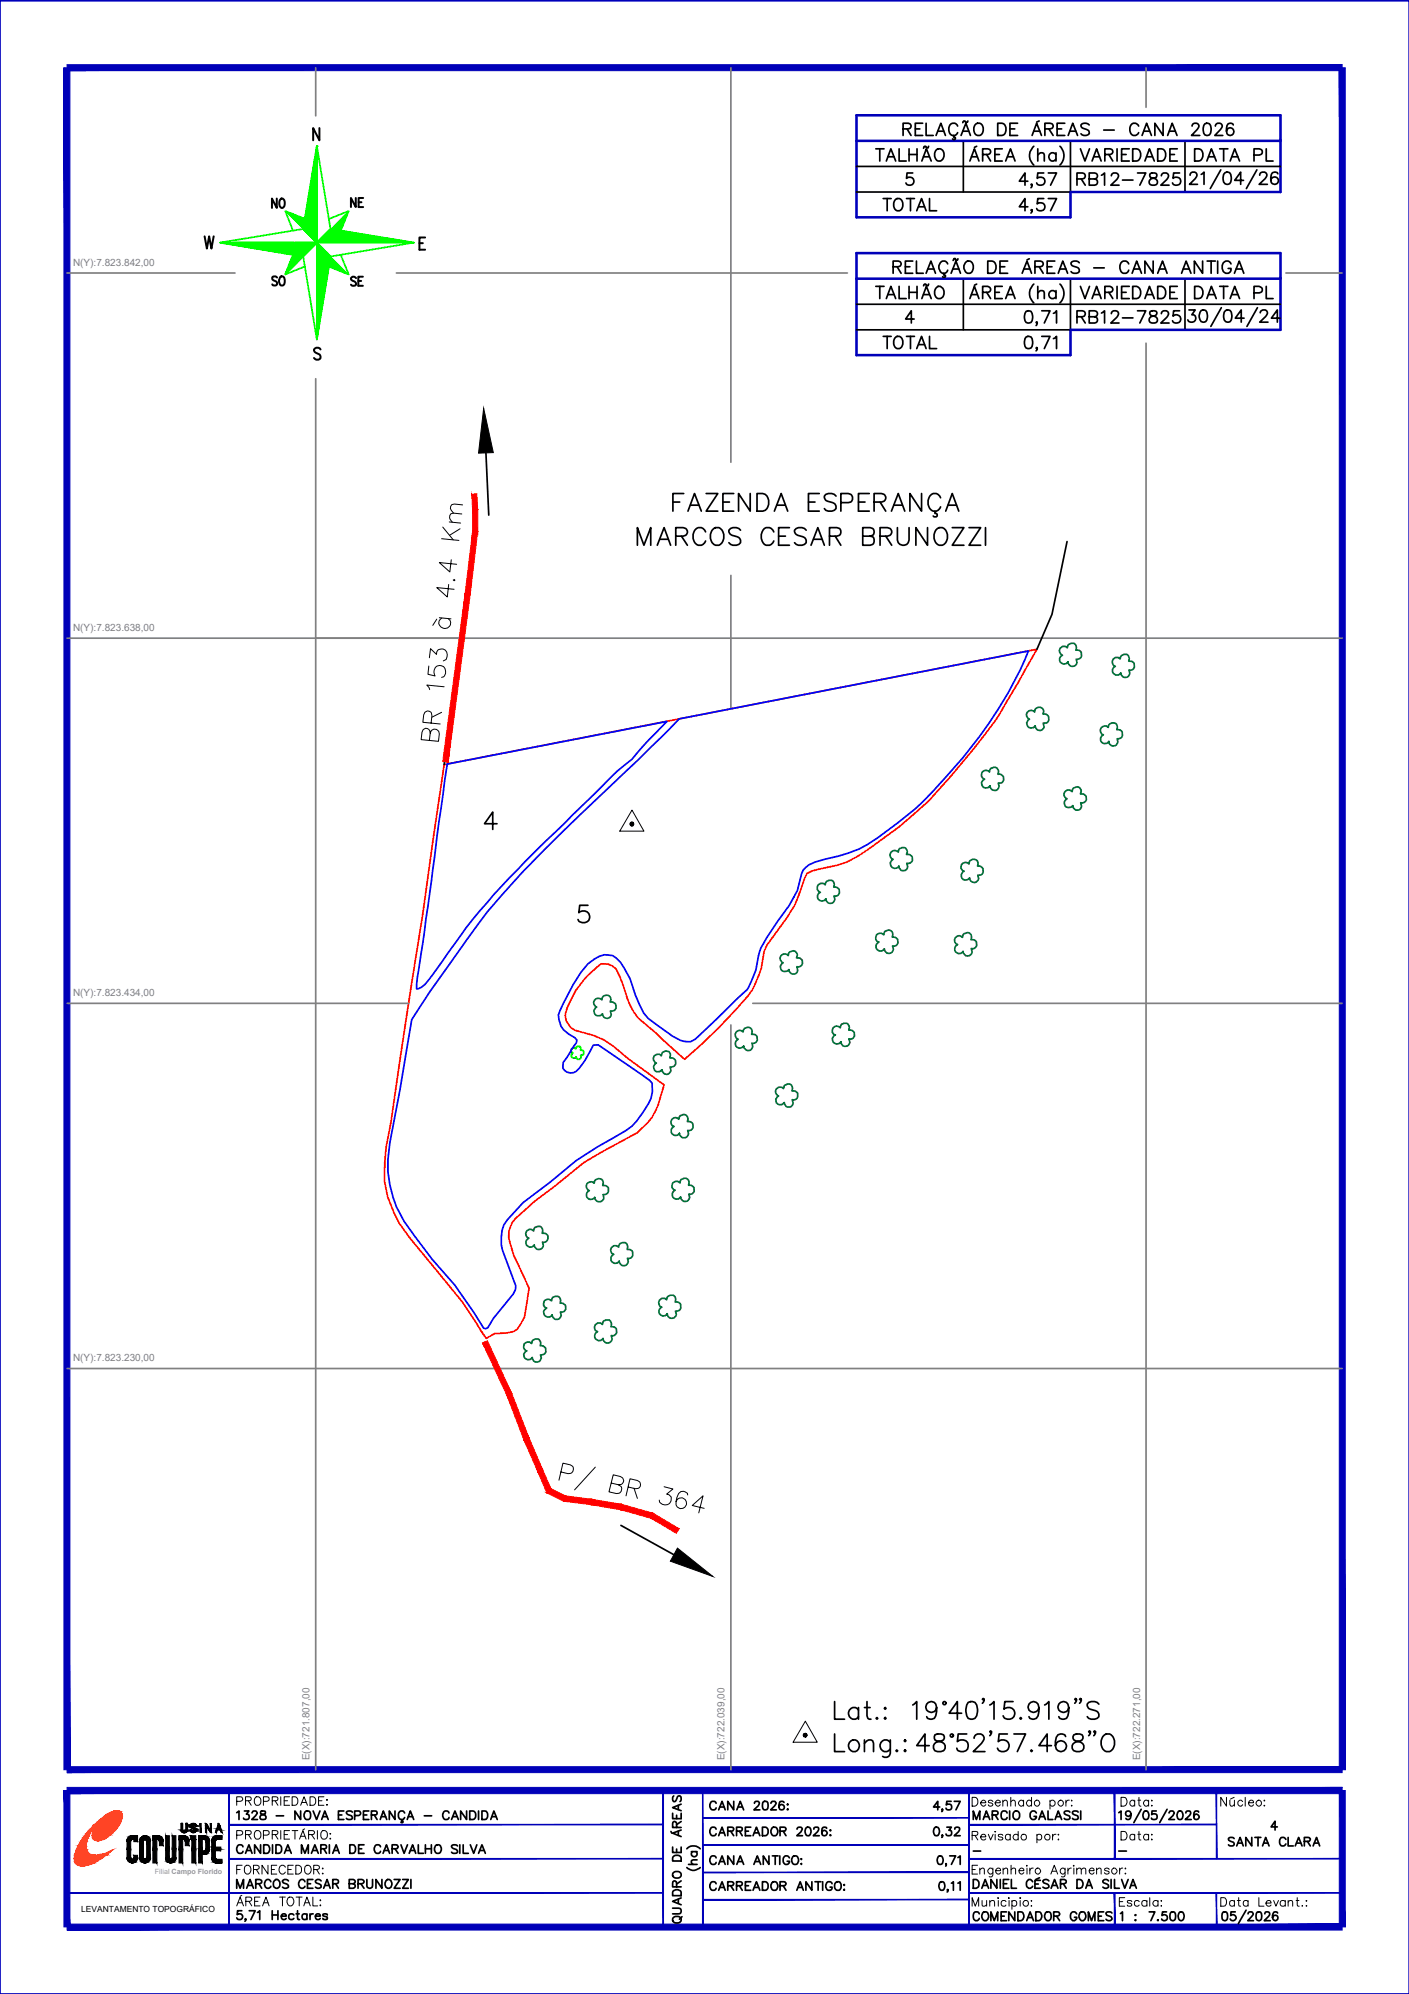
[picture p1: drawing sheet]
<svg xmlns="http://www.w3.org/2000/svg" width="210mm" height="297mm" viewBox="0 0 210 297" stroke-linecap="round" stroke-linejoin="round" font-family="sans-serif">
<defs><g id="words">
<text font-size="7.1" x="99.1" y="78.3">FAZENDA ESPERANÇA</text>
<text font-size="6.2" x="93.8" y="82.5">MARCOS CESAR BRUNOZZI</text>
<g font-size="5.3">
<text x="129.1" y="25">TALHÃO</text>
<text x="150.6" y="29.3">4,57</text>
<text x="150.6" y="32.8">4,57</text>
<text x="176.7" y="45.9">DATA PL</text>
</g>
<g font-size="4.9">
<text x="159.1" y="28.9">RB12-7825</text>
<text x="159.8" y="25">VARIEDADE</text>
<text x="176.7" y="25">DATA PL</text>
<text x="130.2" y="32.5">TOTAL</text>
<text x="130.2" y="53.3">TOTAL</text>
<text x="159.1" y="49.4">RB12-7825</text>
</g>
<g font-size="4.4">
<text x="39.2" y="32.1">NO</text>
<text x="51.2" y="32.1">NE</text>
<text x="39.2" y="43.7">SO</text>
<text x="51.2" y="43.7">SE</text>
</g>
<text font-size="4" x="188" y="273.8">4</text>
<g font-size="2.6">
<text x="143.9" y="276.9">-</text>
<text x="165.5" y="276.9">-</text>
</g>
<g font-size="1.5" fill="#808080">
<text x="10.9" y="39.6">N(Y):7.823.842,00</text>
<text x="10.9" y="94">N(Y):7.823.638,00</text>
<text x="10.9" y="148.4">N(Y):7.823.434,00</text>
<text x="10.9" y="202.8">N(Y):7.823.230,00</text>
<text x="46.1" y="262.2" transform="rotate(-90 46.1 262.2)">E(X):721.807,00</text>
<text x="107.9" y="262.2" transform="rotate(-90 107.9 262.2)">E(X):722.039,00</text>
<text x="169.8" y="262.2" transform="rotate(-90 169.8 262.2)">E(X):722.271,00</text>
</g>
<text font-size="1.3" x="12.1" y="284.9">LEVANTAMENTO TOPOGRÁFICO</text>
<text font-size="1.1" fill="#989898" x="23.1" y="279.2">Filial Campo Florido</text>
</g></defs>
<!-- layer: 0114001328 -->
<path d="M66.2 113.9l88.3-17.2-2.7 4.8a71 71 0 0 1-10.2 14.2l-3.3 3.6a61.6 61.6 0 0 1-11.6 8.8l-2 .8-3.7 .8-.8 .4-.9 2.5a12.2 12.2 0 0 1-2.1 4.1l-2.9 4.1-.5 .9a13.2 13.2 0 0 1-4.3 8.9l-2.4 2.5-2.5 2.4-2.6 2.3-4.3-3.9-2.6-2.2a11.8 11.8 0 0 1-2.3-4.9 6.2 6.2 0 0 0-1.3-2.7 1.99 1.99 0 0 0-2.2-.4 13.2 13.2 0 0 0-5.1 7.6 2.68 2.68 0 0 0 2.7 2.5l1.5 .4 1.6 .7 1.3 .9 2.3 1.9 5.3 3.9-.5 1.8a9.1 9.1 0 0 1-3.4 5.3l-8 4.5-4.5 3.6-2.8 2.1-1.8 1.6a4.1 4.1 0 0 0-1.9 4.7l.5 1.8 2.3 4.9-.7 4.3-1.1 1.8-.5 .4-1 .2-1.8 .1-1.3 .7-3.5-5.4-7.8-9.5a17.5 17.5 0 0 1-3.8-8.5v-2.8l.2-2.4 .8-3.7 2-14.1 2.7-16.9z" fill="none" stroke="#f00" stroke-width=".25"/>
<!-- layer: MATO -->
<path d="M85.2 156.2a.41 .41 0 0 1 .6 0 .39 .39 0 0 1 .5-.3 .39 .39 0 0 1 .2 .5 .39 .39 0 0 1 .5 .4 .39 .39 0 0 1-.5 .4 .37 .37 0 0 1-.2 .6h-.3l-.2-.4a.38 .38 0 0 1-.5 .1 .38 .38 0 0 1-.1-.5l.1-.2-.2-.2z" fill="none" stroke="#00b800" stroke-width=".25"/>
<!-- layer: 0114001328004 -->
<path d="M66.6 113.8l32.8-6.3-2.7 2.7-2.6 2.9a59.2 59.2 0 0 0-6.5 6.1l-3.4 3.4a173.2 173.2 0 0 0-13.8 14.3l-5.2 7.3a12.8 12.8 0 0 1-2.5 2.9l-.6 .2v-1.1l1.1-7.5z" fill="none" stroke="#00f" stroke-width=".25"/>
<!-- layer: MARGEM -->
<g fill="#0000b8" stroke="#0000b8" stroke-width=".15">
<path d="M10 10.5h189.9v-.9zM10 9.6h189.9l-189.9 .9z"/>
<path d="M9.5 10.1l.9 253.5v-253.5zM9.5 10.1l.9 253.5h-.9z"/>
<path d="M10 263.2v.9l189.9-.9zM10 264.1l189.9-.9v.9z"/>
<path d="M199.5 10.1v253.5h.9zM199.5 10.1h.9v253.5z"/>
<path d="M98.7 266.7l.1 20.1v-20.1zM98.7 266.7l.1 20.1h-.1z"/>
<path d="M10 281.9v.1l88.8-.1zM10 282l88.8-.1v.1z"/>
<path d="M144.4 281.9v.1l55.5-.1zM144.4 282l55.5-.1v.1z"/>
<path d="M34.1 276.8v.1l64.7-.1zM34.1 276.9l64.7-.1v.1z"/>
<path d="M144.4 276.8v.1l55.6-.1zM144.4 276.9l55.6-.1v.1z"/>
<path d="M34.1 271.8v.1l64.7-.1zM34.1 271.9l64.7-.1v.1z"/>
<path d="M34.1 266.7l.1 20.3v-20.3zM34.1 266.7l.1 20.3h-.1z"/>
<path d="M104.6 266.7l.1 20.1v-20.1zM104.6 266.7l.1 20.1h-.1z"/>
<path d="M144.3 266.7l.1 20.1v-20.1zM144.3 266.7l.1 20.1h-.1z"/>
<path d="M166 282l.1 5v-5zM166 282l.1 5h-.1z"/>
<path d="M181.2 282l.1 5v-5zM181.2 282l.1 5h-.1z"/>
<path d="M144.4 271.8v.1l36.8-.1zM144.4 271.9l36.8-.1v.1z"/>
<path d="M181.2 266.7v10.2h.1zM181.2 266.7h.1v10.2z"/>
<path d="M166 266.7v10.2h.1zM166 266.7h.1v10.2z"/>
<path d="M104.7 270.7v.1l39.7-.1zM104.7 270.8l39.7-.1v.1z"/>
<path d="M104.7 274.8v.1l39.7-.1zM104.7 274.9l39.7-.1v.1z"/>
<path d="M104.7 278.9v.1l39.7-.1zM104.7 279l39.7-.1v.1z"/>
<path d="M104.7 282.9v.1l39.7-.1zM104.7 283l39.7-.1v.1z"/>
<path d="M199.5 266.7l.9 20.3v-20.3zM199.5 266.7l.9 20.3h-.9z"/>
<path d="M10 287.5h189.9v-.9zM10 286.6h189.9l-189.9 .9z"/>
<path d="M9.5 266.7v20.3h.9zM9.5 266.7h.9v20.3z"/>
<path d="M10 266.3v.9l189.9-.9zM10 267.2l189.9-.9v.9z"/>
<path d="M34.1 266.7l.1 20.2v-20.2zM34.1 266.7l.1 20.2h-.1z"/>
</g>
<path d="M0 .1h209.9v296.9h-209.9z" fill="none" stroke="#0000b8" stroke-width=".25"/>
<g fill="none" stroke="#000" stroke-width=".25">
<path d="M27 272.6v-1h.2v1M27 272.6l.1 .2 .3 .2M27.2 272.6l.2 .2M27.7 272.6v.2h-.3M27.7 272.6v-1h.2v1M27.9 272.6a.42 .42 0 0 1-.5 .4M35.3 270l.3-.2v1.2M36.2 275.1a.48 .48 0 0 0-.5-.3 .48 .48 0 0 0-.4 .5v.3a.48 .48 0 0 0 .4 .5 .48 .48 0 0 0 .5-.3M36.4 269.8h.7l-.4 .4a.43 .43 0 0 1 .4 .6 .43 .43 0 0 1-.7 .2l-.1-.2M36.6 276.1l.5-1.3 .4 1.3M36.7 275.7h.7M37.5 270.1l.2-.3h.4h.1l.1 .4-.8 .8h.9"/>
<path d="M38.8 274.8v1.3l-.9-1.3v1.3M38.9 269.8a.27 .27 0 0 0 .1 .4l.2 .1a.36 .36 0 0 1 .4 .4 .36 .36 0 0 1-.3 .3h-.5a.5 .5 0 0 1 .1-.6 .5 .5 0 0 1 .5-.2 .27 .27 0 0 0 .1-.4zM39.3 274.8h.5a.68 .68 0 0 1 .4 .6 .68 .68 0 0 1-.4 .7h-.5zM40.6 274.8v1.3M41.1 274.8h.4a.68 .68 0 0 1 .5 .6 .68 .68 0 0 1-.5 .7h-.4zM41.1 270.5h1.1M42.4 276.1l.5-1.3 .5 1.3M42.6 275.7h.6M44.8 269.8v1.2l-.9-1.2v1.2M44.9 276.1v-1.3l.5 1.3 .5-1.3v1.3M45.6 269.8a.47 .47 0 0 1 .4 0 .47 .47 0 0 1 .3 .4v.4a.49 .49 0 0 1-.5 .5 .49 .49 0 0 1-.5-.5v-.4zM46.4 276.1l.5-1.3 .5 1.3"/>
<path d="M46.6 280h-.8v1.3h.8M46.6 275.7h.6M46.7 269.8l.5 1.2 .5-1.2M47.8 275.4h.7l.1-.2v-.3l-.3-.1h-.5v1.3M47.9 271l.5-1.2 .5 1.2M48.1 270.6h.6M48.2 275.4l.4 .7M49.1 274.8v1.3M49.6 276.1l.5-1.3 .4 1.3M49.7 275.7h.7M50.4 270.4h.5M51.2 269.8h-.8v1.2h.8"/>
<path d="M52.1 274.8h.4a.68 .68 0 0 1 .5 .6 .68 .68 0 0 1-.5 .7h-.4zM52.5 269.9a.53 .53 0 0 0-.9 .2l.3 .2 .5 .2a.31 .31 0 0 1 0 .5 .72 .72 0 0 1-.8-.1M52.8 270.5l.8-.1a.33 .33 0 0 0 .1-.4 .33 .33 0 0 0-.3-.2h-.6v1.2M53.4 275.4h.5M54.1 270.4h.6M54.2 274.8h-.8v1.3h.8M54.7 280v.9a.43 .43 0 0 0 .4 .4 .43 .43 0 0 0 .4-.4v-.9M54.9 269.8h-.8v1.2h.8M55.3 270.4l.8-.1 .1-.1-.1-.4h-.8v1.2M55.8 270.4l.4 .6M56.6 271l.5-1.2 .5 1.2M56.7 275.1a.48 .48 0 0 0-.6-.3 .48 .48 0 0 0-.3 .5v.3a.48 .48 0 0 0 .3 .5 .48 .48 0 0 0 .6-.3"/>
<path d="M56.8 270.6h.6M56.9 280v1.3l-.9-1.3v1.3M57.1 276.1l.5-1.3 .4 1.3M57.2 275.7h.7M58.4 275.4h.8l.1-.3-.1-.2-.8-.1v1.3M58.7 280h.9l-.9 1.3h.9M58.8 269.8v1.2l-.8-1.2v1.2M58.8 275.4l.5 .7M59.7 274.8l.5 1.3 .5-1.3M59.9 271v.3h.1v.1v.1l-.3-.1M60 280h.8l-.8 1.3h.8M60.3 270.1a.48 .48 0 0 0-.6-.3 .48 .48 0 0 0-.3 .4 .59 .59 0 0 0 .6 .8l.3-.3"/>
<path d="M60.7 271l.4-1.2 .5 1.2M60.8 270.6h.7M61 276.1l.5-1.3 .4 1.3M61.1 275.7h.7M61.2 280v1.3M62.3 274.8v1.3h.8M63.2 270.5h1.1M63.4 275.4h.9M63.4 274.8v1.3M64.3 274.8v1.3M64.9 275a.5 .5 0 0 1 .5-.2 .5 .5 0 0 1 .3 .5v.3a.51 .51 0 0 1-.5 .5 .51 .51 0 0 1-.5-.5zM66.9 270.1a.48 .48 0 0 0-.5-.3 .48 .48 0 0 0-.4 .4v.4a.48 .48 0 0 0 .4 .4 .48 .48 0 0 0 .5-.3"/>
<path d="M67.3 271l.5-1.2 .5 1.2M67.5 270.6h.6M68.2 275a.51 .51 0 0 0-.9 .1l.2 .3 .5 .1a.31 .31 0 0 1 0 .5 .67 .67 0 0 1-.7-.1M68.5 274.8v1.3M69 274.8v1.3h.8M69.5 269.8v1.2l-.9-1.2v1.2M70 269.8h.4a.68 .68 0 0 1 .5 .6 .68 .68 0 0 1-.5 .6h-.4zM70.1 274.8l.5 1.3 .4-1.3M71.3 276.1l.5-1.3 .5 1.3M71.3 269.8v1.2M71.5 275.7h.6M71.8 269.8h.4a.68 .68 0 0 1 .5 .6 .68 .68 0 0 1-.5 .6h-.4z"/>
<path d="M73.1 271l.5-1.2 .5 1.2M73.3 270.6h.6M99.9 272.8l.2 .3M100.2 275.2v.8h1.3v-.8M100.2 270.1v.8h1.3v-.8M100.2 279a.64 .64 0 0 1 .8-.2 .64 .64 0 0 1 .4 .7 .64 .64 0 0 1-.8 .3 .64 .64 0 0 1-.4-.8zM100.4 276.5l.3-.1a.62 .62 0 0 1 .8 .4v.4h-1.3v-.4zM100.4 267.5a.48 .48 0 0 0 .1 .9l.3-.3 .1-.4 .4-.2a.58 .58 0 0 1 0 .9M100.8 272.2v-.7l-.4-.2-.2 .2v.7h1.3M100.8 270.4v.5M100.8 275.4v.6M101 268.9v.7"/>
<path d="M101 272.8v.6M101.5 272.6l-1.3 .5 1.3 .5M101.5 268.8l-1.3 .5 1.3 .4M101.5 271.3l-.7 .5M102.3 278.2a1.36 1.36 0 0 0 2 0M102.3 275.4a1.36 1.36 0 0 1 2 0M102.6 277.7h1.2M103 275.8h.8M103.2 275.8a.42 .42 0 0 0-.1 .7 .42 .42 0 0 0 .6 0 .42 .42 0 0 0 0-.7M103.8 277.1h-.8v.5l.3 .1M106.7 268.6a.48 .48 0 0 0-.6-.3 .48 .48 0 0 0-.4 .5v.3a.48 .48 0 0 0 .4 .5 .48 .48 0 0 0 .6-.3M106.7 272.5a.48 .48 0 0 0-.6-.3 .48 .48 0 0 0-.4 .5v.3a.48 .48 0 0 0 .4 .5 .48 .48 0 0 0 .6-.3"/>
<path d="M106.7 276.8a.48 .48 0 0 0-.6-.3 .48 .48 0 0 0-.4 .4v.4a.48 .48 0 0 0 .4 .4 .48 .48 0 0 0 .6-.3M107.1 269.6l.5-1.3 .4 1.3M107.1 273.5l.5-1.3 .4 1.3M107.1 277.7l.5-1.2 .4 1.2M107.2 269.2h.7M107.2 273h.7M107.2 277.3h.7M108.4 272.8l.8-.1 .1-.3-.1-.2h-.8v1.3M108.8 272.8l.5 .7M109.3 268.3v1.3l-.9-1.3v1.3M109.3 276.5v1.2l-.9-1.2v1.2M109.7 272.8h.6a.3 .3 0 0 0 .3-.3 .3 .3 0 0 0-.3-.3h-.6v1.3"/>
<path d="M109.8 269.6l.5-1.3 .5 1.3M109.8 277.7l.5-1.2 .5 1.2M110 269.2h.6M110 277.3h.6M110.2 272.8l.4 .7M111 272.8h.5M111.8 272.2h-.8v1.3h.8M112.2 273.5l.5-1.3 .5 1.3M112.3 277.7l.5-1.2 .5 1.2M112.4 268.6v-.1l.2-.2h.3l.2 .2-.2 .5-.6 .6h.9M112.4 273h.6M112.5 277.3h.6"/>
<path d="M113.6 272.2h.4a.68 .68 0 0 1 .4 .6 .68 .68 0 0 1-.4 .7h-.4zM113.7 268.4a.51 .51 0 0 1 .7 .1v.4a.53 .53 0 0 1-.5 .7 .57 .57 0 0 1-.3-.7zM114.6 276.5v1.2l-.9-1.2v1.2M114.9 268.6l.2-.3 .4 .1 .1 .1a1.67 1.67 0 0 1-.8 1.1h.9M115 272.4a.5 .5 0 0 1 .5-.2 .5 .5 0 0 1 .4 .5v.3a.51 .51 0 0 1-.5 .5 .51 .51 0 0 1-.5-.5zM115.1 276.5h.8M115.5 276.5v1.2M116.2 276.5v1.2M116.2 272.8l.8-.1 .1-.3-.3-.2h-.6v1.3M116.7 272.8l.4 .7M116.8 268.5a.39 .39 0 0 0-.7 0 .97 .97 0 0 0 .1 1.1 .41 .41 0 0 0 .6-.2 .41 .41 0 0 0-.2-.6 .41 .41 0 0 0-.6 .4M117.3 268.8h.1l-.1 .1z"/>
<path d="M117.3 269.6v-.1l.1 .1zM117.6 276.8a.48 .48 0 0 0-.5-.3 .48 .48 0 0 0-.4 .4 .68 .68 0 0 0 .3 .8 .45 .45 0 0 0 .6-.4h-.3M118.2 276.5a.51 .51 0 0 1 .8 .4v.4a.51 .51 0 0 1-.6 .5 .51 .51 0 0 1-.5-.5v-.4zM118.7 272.5l.3-.3 .4 .1a.42 .42 0 0 1-.1 .6l-.6 .6h.8M119.3 276.9h.1v.1zM119.4 277.6v.1zM120.1 272.2a.45 .45 0 0 1 .6 .2 .66 .66 0 0 1-.4 1.1 .79 .79 0 0 1-.2-1.3zM121.2 272.5l.1-.2 .2-.1h.4l.1 .2-.2 .5-.6 .6h.8M123.1 272.4v-.2a.48 .48 0 0 0-.6 .2 1.1 1.1 0 0 0 .1 1 .41 .41 0 0 0 .6-.1 .41 .41 0 0 0-.3-.6 .41 .41 0 0 0-.5 .3M123.7 272.7h.1h-.1zM123.7 273.3l.1 .1-.1 .1zM139.3 272.2a.45 .45 0 0 1 .6 .2 .66 .66 0 0 1-.5 1.1 .79 .79 0 0 1-.1-1.3z"/>
<path d="M139.8 276.5a.42 .42 0 0 1 .6 .2 .62 .62 0 0 1 .1 .7 .62 .62 0 0 1-.5 .3h-.2a.92 .92 0 0 1 0-1.2zM140 269.2h-.9l.6-.9v1.3M140.4 269.6h-.1l.1-.1v.1l-.1 .3M140.4 273.4h-.1l.1-.1v.1l-.1 .3M141 277.7h-.1v-.1v.4M141.1 272.2h.6l-.3 .5a.43 .43 0 0 1 .4 .4 .43 .43 0 0 1-.4 .4 .43 .43 0 0 1-.5-.3M141.5 276.5h.9l-.7 1.2M141.7 268.3h-.6l-.1 .6a.45 .45 0 0 1 .7-.1 .45 .45 0 0 1-.1 .7 .45 .45 0 0 1-.7-.1M142.2 268.3h.8l-.6 1.3M142.2 272.5a.36 .36 0 0 1 .4-.3 .36 .36 0 0 1 .4 .3l-.2 .4-.6 .6h.8M142.7 276.7l.3-.2v1.2M145 280h.4a.71 .71 0 0 1 .5 .6 .71 .71 0 0 1-.5 .7h-.4z"/>
<path d="M145 271v-1.2l.5 1.2 .5-1.2v1.2M146.5 271l.4-1.2 .5 1.2M146.6 270.6h.7M147.8 270.4l.7-.1 .2-.1a.3 .3 0 0 0-.3-.4h-.6v1.2M148.3 270.4l.4 .6M148.5 280v1.3l-.9-1.3v1.3M149 280v1.3M150 270.1a.46 .46 0 0 0-.5-.3 .46 .46 0 0 0-.4 .4v.4a.46 .46 0 0 0 .4 .5 .46 .46 0 0 0 .5-.4M150.3 280h-.8v1.3h.8M150.4 269.8v1.2M150.7 280v1.3h.7M151.2 269.8h.1a.48 .48 0 0 1 .6 .4 .68 .68 0 0 1-.3 .8 .66 .66 0 0 1-.7-.4 .66 .66 0 0 1 .3-.8z"/>
<path d="M154.4 270.1a.48 .48 0 0 0-.5-.3 .48 .48 0 0 0-.4 .4 .64 .64 0 0 0 .3 .8 .43 .43 0 0 0 .6-.4h-.3M154.8 271l.4-1.2 .5 1.2M154.9 279.7l-.6 .3M154.9 270.6h.7M156.1 269.8v1.2h.7M157.2 271l.4-1.2 .6 1.2M157.4 270.6h.6M159.4 269.9a.48 .48 0 0 0-.9 .2l.1 .1 .5 .3a.3 .3 0 0 1 .3 .3 .3 .3 0 0 1-.3 .2h-.4l-.2-.1M160.4 280a.73 .73 0 0 1 .8 .3 .73 .73 0 0 1 0 .8l-.3 .2h-.5zM160.6 269.9a.48 .48 0 0 0-.8 .2l.2 .2 .5 .2 .1 .4a.58 .58 0 0 1-.8 0M161 269.8v1.2M165.5 280v1.3"/>
<path d="M166 280v1.3h.8M166.7 270l.3-.2v1.2M167.1 280l.5 1.3 .5-1.3M168.5 270.2a.41 .41 0 0 1-.5 .4 .41 .41 0 0 1-.3-.6 .41 .41 0 0 1 .6-.2 .79 .79 0 0 1-.2 1.2h-.3l-.1-.1M170 269.5l-1.1 2M170.5 269.8a.42 .42 0 0 1 .6 .2 .62 .62 0 0 1 .1 .7 .62 .62 0 0 1-.6 .3h-.1a.92 .92 0 0 1 0-1.2zM172.3 269.8h-.7v.5a.46 .46 0 0 1 .7 0 .46 .46 0 0 1-.1 .7 .46 .46 0 0 1-.7-.2M173.9 269.5l-1.1 2M174.2 270.1l.1-.3h.4h.1l.1 .4-.8 .8h.9M175.6 269.8a.42 .42 0 0 1 .5 .2 .62 .62 0 0 1 .2 .7 .62 .62 0 0 1-.6 .3h-.1a.92 .92 0 0 1 0-1.2zM176.7 270.1l.1-.3h.4h.1l.1 .4-.8 .8h.9M178.6 269.9l-.1-.1a.45 .45 0 0 0-.6 .2 1.04 1.04 0 0 0 .1 1 .41 .41 0 0 0 .6-.2 .41 .41 0 0 0-.2-.5 .41 .41 0 0 0-.6 .3"/>
<path d="M183.9 273.9a.48 .48 0 0 0-.9 .1v.1l.6 .3a.3 .3 0 0 1 .3 .3 .3 .3 0 0 1-.3 .3l-.5-.1-.1-.1M184.2 275l.5-1.3 .5 1.3M184.4 274.6h.6M186.5 273.7v1.3l-.9-1.3v1.3M191.9 273.7v1.3h.8M193 275l.5-1.3 .5 1.3M193.2 274.6h.6M194.3 274.3h.8l.1-.4-.1-.1-.8-.1v1.3M194.8 274.3l.4 .7M195.6 275l.5-1.3 .5 1.3M195.8 274.6h.6M35.3 281.3v-1.3l.5 1.3 .5-1.3v1.3"/>
<path d="M36 284.6h-.6l-.1 .6a.46 .46 0 0 1 .7 0 .46 .46 0 0 1-.1 .7 .46 .46 0 0 1-.6-.2M36.6 285.9h-.1l.1-.1v.1l-.1 .3M36.7 281.3l.6-1.3 .5 1.3M37 280.9h.5M37.1 284.6h.9l-.6 1.3M38.1 280.6h.6l.2-.1v-.4l-.2-.1h-.6v1.3M38.4 284.9l.3-.3v1.3M38.6 280.6l.4 .7M40.3 280.3a.43 .43 0 0 0-.6-.2 .68 .68 0 0 0-.3 .7 .68 .68 0 0 0 .6 .5l.3-.3M40.6 284.6v1.3M40.6 285.3h.8M40.9 280.2l.2-.2a.66 .66 0 0 1 .6 .6 .66 .66 0 0 1-.6 .7l-.1-.1a.75 .75 0 0 1-.1-1z"/>
<path d="M41.4 284.6v1.3M41.9 285.4h.7a.4 .4 0 0 0-.5-.3 .4 .4 0 0 0-.1 .7l.2 .1 .4-.1M43 280.2a.48 .48 0 0 0-.5-.2 .48 .48 0 0 0-.4 .3l.1 .2 .6 .2 .2 .4a.64 .64 0 0 1-.9 0M43.8 285.3a.43 .43 0 0 0-.7-.1 .43 .43 0 0 0 0 .6 .43 .43 0 0 0 .7 0M44.1 285.1h.5M44.3 284.6l.1 1.3h.2M45.4 280.3a.43 .43 0 0 0-.7-.2 .68 .68 0 0 0-.2 .7 .68 .68 0 0 0 .6 .5l.3-.3M45.7 285.3a.41 .41 0 0 0-.6-.1 .41 .41 0 0 0 0 .6 .41 .41 0 0 0 .6 0M45.7 285.1v.8M45.8 280.6h.5M46.2 285.1v.8M46.7 285.1a.36 .36 0 0 0-.5 .3"/>
<path d="M47 285.4h.7a.4 .4 0 0 0-.6-.3 .4 .4 0 0 0-.1 .7l.3 .1 .4-.1M47.8 280.2a.46 .46 0 0 0-.4-.2 .46 .46 0 0 0-.4 .3l.1 .2 .7 .3v.3a.58 .58 0 0 1-.8 0M48.2 281.3l.5-1.3 .5 1.3M48.4 280.9h.6M48.8 285.3a.41 .41 0 0 0-.7 0v.1l.6 .2 .1 .2a.41 .41 0 0 1-.7 0M49.6 280.6l.7-.1 .1-.4-.3-.1h-.5v1.3M50 280.6l.4 .7M52 280.6l.8-.1 .1-.1-.1-.3-.8-.1v1.3l.8-.1a.33 .33 0 0 0 .1-.3 .33 .33 0 0 0-.3-.3M53.3 280.6l.8-.1 .1-.3-.3-.2h-.6v1.3M53.8 280.6l.4 .7M57.5 280.2l.1-.1a.63 .63 0 0 1 .8 .2 .63 .63 0 0 1-.1 .8 .57 .57 0 0 1-.8 0 .57 .57 0 0 1-.1-.8zM100.2 284.3h.9a.42 .42 0 0 1 .4 .4 .42 .42 0 0 1-.4 .4h-.9"/>
<path d="M100.2 285.7a.64 .64 0 0 1 .8-.2 .64 .64 0 0 1 .4 .7 .64 .64 0 0 1-.8 .3 .64 .64 0 0 1-.4-.8zM100.4 281.6a.71 .71 0 0 1 1.1 .3v.5h-1.3v-.5zM100.8 281.1v-.8l-.4-.1-.2 .1v.8h1.3M101 282.9v.6M101.5 282.7l-1.3 .5 1.3 .5M101.5 280.2l-.7 .5M101.6 285.5l-.4 .4M106.7 280.6a.48 .48 0 0 0-.6-.3 .48 .48 0 0 0-.4 .5v.3a.48 .48 0 0 0 .4 .5 .48 .48 0 0 0 .6-.3M107.1 281.6l.5-1.3 .4 1.3M107.2 281.2h.7M108.4 280.9h.8l.1-.4-.1-.1-.8-.1v1.3M108.8 280.9l.5 .7"/>
<path d="M109.7 280.9h.6a.3 .3 0 0 0 .3-.3 .3 .3 0 0 0-.3-.3h-.6v1.3M110.2 280.9l.4 .7M111 280.9h.5M111.8 280.3h-.8v1.3h.8M112.2 281.6l.5-1.3 .5 1.3M112.4 281.2h.6M113.6 280.3h.4a.68 .68 0 0 1 .4 .7 .68 .68 0 0 1-.4 .6h-.4zM115.1 280.4a.51 .51 0 0 1 .8 .4v.3a.51 .51 0 0 1-.5 .5 .51 .51 0 0 1-.5-.5v-.3zM116.2 280.9h.8l.1-.4-.3-.2h-.6v1.3M116.7 280.9l.4 .7M118.7 281.6l.5-1.3 .5 1.3M118.9 281.2h.6"/>
<path d="M120.9 280.3v1.3l-.8-1.3v1.3M121.4 280.3h.9M121.9 280.3v1.3M122.6 280.3v1.3M124 280.6a.48 .48 0 0 0-.6-.3 .48 .48 0 0 0-.4 .5v.3a.47 .47 0 0 0 .5 .5 .47 .47 0 0 0 .5-.5h-.3M124.6 280.4l.1-.1a.68 .68 0 0 1 .7 .5 .68 .68 0 0 1-.3 .7 .65 .65 0 0 1-.8-.3 .65 .65 0 0 1 .3-.8zM125.7 280.8h.1v.1zM125.7 281.5h.1zM140.1 280.4a.45 .45 0 0 1 .6 .1 .66 .66 0 0 1-.4 1.1 .79 .79 0 0 1-.2-1.2zM141.2 281.5h-.1h.1l-.1 .3M141.7 280.5l.3-.2v1.3M142.7 280.5l.3-.2v1.3"/>
<path d="M145.9 285.1a.46 .46 0 0 0-.6-.3 .46 .46 0 0 0-.3 .5v.3a.45 .45 0 0 0 .4 .5 .45 .45 0 0 0 .5-.3M146.3 281.3l.5-1.3 .5 1.3M146.4 285a.5 .5 0 0 1 .6-.2 .5 .5 0 0 1 .3 .5v.3a.51 .51 0 0 1-.5 .5 .51 .51 0 0 1-.5-.5zM146.5 280.9h.6M147.6 286.1v-1.3l.5 1.3 .5-1.3v1.3M149.1 285.4h.5M149.5 280.6h.5M149.9 284.8h-.8v1.3h.8M151.2 284.8v1.3l-.9-1.3v1.3M151.6 284.8h.5a.71 .71 0 0 1 .4 .7 .71 .71 0 0 1-.4 .6h-.5zM153 286.1l.5-1.3 .5 1.3M153.2 285.7h.6"/>
<path d="M153.8 280.3a.47 .47 0 0 0-.5-.3 .47 .47 0 0 0-.4 .5 .53 .53 0 0 0 .2 .7 .53 .53 0 0 0 .7-.2M154.2 280.7h.5M154.3 284.8h.5a.71 .71 0 0 1 .4 .7 .71 .71 0 0 1-.4 .6h-.5zM155 280.1h-.8v1.2h.8M155.7 285a.47 .47 0 0 1 .6-.2 .47 .47 0 0 1 .3 .5v.3a.49 .49 0 0 1-.5 .5 .49 .49 0 0 1-.5-.5zM156.3 280.2a.49 .49 0 0 0-.5-.2 .49 .49 0 0 0-.4 .3l.9 .6a.44 .44 0 0 1-.3 .4 .44 .44 0 0 1-.5-.1l-.1-.1M156.6 281.3l.5-1.3 .5 1.3M156.8 280.9h.6M157 285.4h.7l.2-.3-.2-.3h-.7v1.3M157.4 285.4l.5 .7M158 280.6h.5l.3-.1v-.4l-.3-.1h-.5v1.3M158.4 280.6l.4 .7"/>
<path d="M160.4 285.1a.48 .48 0 0 0-.6-.3 .48 .48 0 0 0-.3 .5 .62 .62 0 0 0 .6 .8l.3-.3v-.2h-.3M160.9 285a.5 .5 0 0 1 .5-.2 .5 .5 0 0 1 .4 .5v.3a.51 .51 0 0 1-.6 .5 .51 .51 0 0 1-.5-.5zM161.8 281.3l.4-1.3 .5 1.3M161.9 280.9h.7M162.1 286.1v-1.3l.5 1.3 .5-1.3v1.3M163.6 285.4h.5M164.4 284.8h-.8v1.3h.8M165.1 280.2a.46 .46 0 0 0-.4-.2 .46 .46 0 0 0-.4 .3l.1 .2 .7 .3v.3a.58 .58 0 0 1-.8 0M165.7 285a.53 .53 0 0 0-.9 .1l.1 .2 .6 .2a.33 .33 0 0 1 .1 .4 .33 .33 0 0 1-.2 .2h-.3l-.3-.2M166.9 285.1l.3-.3v1.3M168.3 281.3l.5-1.3 .5 1.3M168.5 280.9h.6"/>
<path d="M169.1 285.3l.1-.1v.1zM169.1 286h.1v.1zM171.2 284.8h.8l-.6 1.3M172.5 286h-.1l.1 .1 .1-.1M173.8 284.8h-.6l-.1 .6a.46 .46 0 0 1 .7-.1 .46 .46 0 0 1-.1 .7 .46 .46 0 0 1-.6-.1M174.5 284.8a.45 .45 0 0 1 .6 .3v.3a.59 .59 0 0 1-.3 .7l-.3-.1-.2-.1v-.5zM175.7 284.8a.42 .42 0 0 1 .6 .3 .66 .66 0 0 1-.4 1 .84 .84 0 0 1-.2-1.3zM182.2 284.8a.45 .45 0 0 1 .6 .3l.1 .3a.59 .59 0 0 1-.4 .7l-.3-.1-.1-.1-.1-.5zM184 284.8h-.6l-.1 .6a.47 .47 0 0 1 .7 0 .47 .47 0 0 1-.1 .7 .47 .47 0 0 1-.6-.2M185.6 284.6l-1.1 1.9M185.9 285.1l.2-.3h.3h.2l.1 .4-.8 .9h.8M187.3 284.8a.45 .45 0 0 1 .6 .3l.1 .3a.59 .59 0 0 1-.4 .7l-.3-.1-.1-.1-.1-.5z"/>
<path d="M188.4 285.1l.1-.3h.4l.2 .1v.3l-.8 .9h.9M190.3 285l-.1-.2a.42 .42 0 0 0-.5 .3 .64 .64 0 0 0 .3 1 .42 .42 0 0 0 .4-.4 .42 .42 0 0 0-.4-.4 .42 .42 0 0 0-.4 .4"/>
</g>
<g fill="none" stroke="#000" stroke-width=".15">
<path d="M35.3 268.3h.7a.33 .33 0 0 0 0-.6h-.7v1.2M35.3 273.4h.5l.4-.3a.37 .37 0 0 0-.4-.4h-.5v1.3M35.3 278.5h.5M36.1 277.9h-.8v1.3M36.5 278a.58 .58 0 0 1 .8 .1 .58 .58 0 0 1 0 .8 .46 .46 0 0 1-.5 .3 .46 .46 0 0 1-.4-.5zM36.6 268.3l.7-.1 .1-.2v-.2l-.3-.1h-.5v1.2M36.6 273.3h.5a.3 .3 0 0 0 .3-.3 .3 .3 0 0 0-.3-.3h-.5v1.3M37 268.3l.4 .6M37 273.3l.4 .7M37.8 278.5h.5l.3-.1v-.4l-.3-.1h-.5v1.3M38.1 267.7a.62 .62 0 0 1 .8 .6 .62 .62 0 0 1-.8 .6l-.2-.4v-.5zM38.1 272.7a.62 .62 0 0 1 .8 .6 .62 .62 0 0 1-.8 .6l-.2-.4v-.5z"/>
<path d="M38.2 278.5l.4 .7M39.2 268.3h.6l.3-.2a.31 .31 0 0 0-.3-.4h-.6v1.2M39.2 273.4h.6l.2-.2v-.4l-.2-.1h-.6v1.3M39.9 277.9v1.3l-.9-1.3v1.3M40.4 278.5h.5M40.6 268.3l.7-.1 .1-.2v-.2l-.3-.1h-.5v1.2M40.6 273.3h.5a.3 .3 0 0 0 .3-.3 .3 .3 0 0 0-.3-.3h-.5v1.3M41 268.3l.4 .6M41 273.3l.4 .7M41.2 277.9h-.8v1.3h.8M41.8 267.7v1.2M41.8 272.7v1.3"/>
<path d="M42.3 268.3h.5M42.3 273.3h.5M42.5 278.2a.48 .48 0 0 0-.6-.3 .48 .48 0 0 0-.3 .5 .53 .53 0 0 0 .2 .7 .53 .53 0 0 0 .7-.2M42.9 278.5h.5M43.1 267.7h-.8v1.2h.8M43.1 272.7h-.8v1.3h.8M43.5 267.7h.4a.68 .68 0 0 1 .5 .6 .68 .68 0 0 1-.5 .6h-.4zM43.5 272.7h.9M43.7 277.9h-.8v1.3h.8M43.9 272.7v1.3M44.1 277.9a.71 .71 0 0 1 .8 .3v.2a.62 .62 0 0 1-.4 .8h-.4zM44.6 274l.5-1.3 .5 1.3"/>
<path d="M44.8 268.9l.5-1.2 .5 1.2M44.8 273.5h.6M45 268.5h.6M45.4 272.4l-.3 .2M45.5 278a.58 .58 0 0 1 .8 .1 .58 .58 0 0 1 0 .8 .46 .46 0 0 1-.6 .3 .46 .46 0 0 1-.3-.5zM46 273.3l.7-.1 .2-.3-.2-.2h-.7v1.3M46.2 267.7h.4a.68 .68 0 0 1 .5 .6 .68 .68 0 0 1-.5 .6h-.4zM46.4 273.3l.5 .7M46.7 278.5h.6l.2-.1v-.4l-.2-.1h-.6v1.3M47.2 278.5l.4 .7M47.3 272.7v1.3M47.5 268.3h.5"/>
<path d="M48 272.7a.62 .62 0 0 1 .8 .6 .62 .62 0 0 1-.8 .6l-.2-.4v-.5zM48 278.4l.1-.1v.1zM48 279.1h.1v.1zM48.3 267.7h-.8v1.2h.8M48.6 268.1h.2l-.1 .1zM48.6 268.9l.1-.1 .1 .1zM49.1 273.2h.2h-.1zM49.2 273.8l.1 .1-.1 .1zM144.8 267.7h.4a.71 .71 0 0 1 .5 .7 .71 .71 0 0 1-.5 .7h-.4zM144.8 273.4h.6a.3 .3 0 0 0 .3-.3 .3 .3 0 0 0-.3-.3h-.6v1.3M144.8 278.5h.5M145.2 273.4l.5 .7"/>
<path d="M145.6 277.9h-.8v1.3h.8M146 278.5l.3-.2 .3 .1v.8M146 278.3v.9M146.1 268.5h.8a.4 .4 0 0 0-.6-.3 .4 .4 0 0 0-.1 .6 .37 .37 0 0 0 .3 .3 .37 .37 0 0 0 .4-.3M146.1 273.6h.8v-.1a.37 .37 0 0 0-.4-.3 .37 .37 0 0 0-.3 .2 .42 .42 0 0 0 .1 .6 .42 .42 0 0 0 .6-.1M147.2 273.2l.4 .9 .4-.9M147.9 268.4a.37 .37 0 0 0-.3-.2 .37 .37 0 0 0-.4 .2l.1 .1 .5 .2 .1 .1a.37 .37 0 0 1-.3 .3 .37 .37 0 0 1-.4-.3M147.9 278.3v1l-.1 .3h-.4M147.9 278.5a.42 .42 0 0 0-.6-.1 .42 .42 0 0 0 0 .6 .42 .42 0 0 0 .6 0M148.3 268.5h.7a.4 .4 0 0 0-.5-.3 .4 .4 0 0 0-.2 .6 .37 .37 0 0 0 .4 .3 .37 .37 0 0 0 .3-.3M148.3 272.8v.1zM148.3 273.2v.9"/>
<path d="M148.3 278.7h.8v-.2a.42 .42 0 0 0-.8 0 .42 .42 0 0 0 .3 .7h.2l.3-.2M149.4 268.4l.3-.2 .3 .1 .1 .8M149.4 273.4a.41 .41 0 0 0-.7 0l.2 .2 .4 .1 .1 .2a.41 .41 0 0 1-.7 0M149.4 268.2v.9M149.4 278.5l.4-.2 .3 .1v.8M149.4 278.3v.9M150.5 273.4a.41 .41 0 0 0-.6 0 .41 .41 0 0 0 0 .6 .41 .41 0 0 0 .6-.1M150.5 273.2v.9M150.6 268.4l.3-.2 .3 .1 .1 .8M150.6 267.7v1.4M150.6 278.5l.3-.2 .4 .1v.8M150.6 277.9v1.3"/>
<path d="M151.7 273.4a.42 .42 0 0 0-.6 0 .42 .42 0 0 0 0 .6 .42 .42 0 0 0 .6-.1M151.7 272.8v1.3M151.8 278.7h.7a.4 .4 0 0 0-.5-.4 .4 .4 0 0 0-.2 .7 .37 .37 0 0 0 .4 .2 .37 .37 0 0 0 .3-.2M152.5 268.4a.42 .42 0 0 0-.6-.1 .42 .42 0 0 0 0 .6 .42 .42 0 0 0 .6-.1M152.5 268.2v.9M153 277.9v.1l-.1-.1zM153 278.3v.9M153.4 278.3v.9M153.7 268.4a.42 .42 0 0 0-.7-.1 .42 .42 0 0 0 0 .6 .42 .42 0 0 0 .7-.1M153.7 267.7v1.4M153.9 278.3a.44 .44 0 0 0-.5 .4M154.5 273.4a.41 .41 0 0 1 .6 0 .41 .41 0 0 1 0 .6 .41 .41 0 0 1-.6-.1"/>
<path d="M154.5 273.2v1.3M156.4 268.4a.42 .42 0 0 1 .6-.1 .42 .42 0 0 1 0 .6 .42 .42 0 0 1-.6-.1M156.4 268.2v1.3M156.5 279.2l.6-1.3 .5 1.3M156.8 278.8h.6M156.8 273.2v.9M157.3 273.2a.42 .42 0 0 0-.5 .4M157.6 273.3h.1v.1zM157.7 274v.1h-.1zM158.7 278.3v1a.34 .34 0 0 1-.2 .3 .34 .34 0 0 1-.4 0M158.7 278.5a.4 .4 0 0 0-.6-.1 .4 .4 0 0 0 0 .6 .4 .4 0 0 0 .6 0M158.8 268.2v.9"/>
<path d="M159.1 278.3v.9M159.3 268.2a.44 .44 0 0 0-.5 .3M159.6 278.3l-.3 .1-.2 .3M159.6 268.2l.1 .1h-.1zM159.6 268.9l.1 .1-.1 .1zM160 277.9v.1l-.1-.1zM160 278.3v.9M160.4 278.5l.3-.2 .3 .1 .1 .8M160.4 278.3v.9M161.1 278.5l.3-.2 .3 .1 .1 .8M162.3 278.7h.7v-.2a.42 .42 0 0 0-.7 0 .42 .42 0 0 0 .3 .7h.2l.2-.2M163.4 278.5l.3-.2 .3 .1v.8"/>
<path d="M163.4 278.3v.9M165.2 278.5a.37 .37 0 0 0-.3-.2 .37 .37 0 0 0-.4 .2l.1 .1 .6 .2v.2a.37 .37 0 0 1-.3 .2 .37 .37 0 0 1-.4-.2M166.8 278.3v.9M167 267.7h.4a.69 .69 0 0 1 .5 .7 .69 .69 0 0 1-.5 .7h-.4zM167 272.8h.4a.66 .66 0 0 1 .5 .7 .66 .66 0 0 1-.5 .6h-.4zM167.3 278.3a.43 .43 0 0 0-.5 .4M167.6 279.1h.1l-.1 .1zM167.6 278.3l.1 .1h-.1zM169 268.4a.4 .4 0 0 0-.6-.1 .4 .4 0 0 0 0 .6 .4 .4 0 0 0 .6-.1M169 273.4a.41 .41 0 0 0-.6 0 .41 .41 0 0 0 0 .6 .41 .41 0 0 0 .6-.1M169 268.2v.9M169 273.2v.9"/>
<path d="M169.5 268.2h.4M169.5 273.2h.4M169.7 267.7v1.1v.2l.3 .1M169.7 272.8v1.3h.3M171.1 268.4a.42 .42 0 0 0-.6-.1 .42 .42 0 0 0 0 .6 .42 .42 0 0 0 .6-.1M171.1 273.4a.42 .42 0 0 0-.6 0 .42 .42 0 0 0 0 .6 .42 .42 0 0 0 .6-.1M171.1 268.2v.9M171.1 273.2v.9M171.5 273.3h.2l-.1 .1zM171.6 268.2l.1 .1h-.1zM171.6 268.9l.1 .1-.1 .1zM171.6 274l.1 .1h-.1z"/>
<path d="M182.7 267.7v1.4l-.8-1.4v1.4M183.2 268.2v.6l.2 .3h.2l.3-.3M183.9 267.7l-.6 .3M183.9 268.2v.9M185.1 268.4a.4 .4 0 0 0-.6-.1 .4 .4 0 0 0 0 .6 .4 .4 0 0 0 .6-.1M185.5 267.7v1.4M186 268.5h.7v-.1a.42 .42 0 0 0-.7 0 .42 .42 0 0 0 .3 .7h.2l.2-.3M188.3 268.2l.1 .1h-.1zM188.3 268.9l.1 .1-.1 .1zM35.3 283.9l.5-1.3 .5 1.3M35.5 283.4h.6M36 282.3l-.2 .2"/>
<path d="M36.6 283.2h.6l.2-.1 .1-.2-.1-.3h-.8v1.3M37.1 283.2l.4 .7M37.9 283.2h.5M38.7 282.6h-.8v1.3h.8M39.1 283.9l.5-1.3 .5 1.3M39.3 283.4h.6M41.7 282.6h.8M42.1 282.6v1.3M42.9 282.8a.5 .5 0 0 1 .6-.2 .5 .5 0 0 1 .3 .5v.3a.51 .51 0 0 1-.5 .5 .51 .51 0 0 1-.5-.5zM44.1 282.6h.9M44.6 282.6v1.3M45.3 283.9l.4-1.3 .5 1.3"/>
<path d="M45.4 283.4h.7M46.6 282.6v1.3h.7M47.7 283.8h.1l-.1 .1zM47.7 283l.1 .1-.1 .1zM144.8 284v-1.3l.5 1.3 .5-1.3v1.3M146.3 283.1v.8a.51 .51 0 0 0 .7-.2M147 283.1v.9M147.4 283.4l.3-.2h.4l.1 .8M147.4 283.1v.9M148.6 282.7h.2l-.1 .1zM148.7 283.1v.9M149.9 283.3a.41 .41 0 0 0-.6-.1 .41 .41 0 0 0 0 .6 .41 .41 0 0 0 .6 0"/>
<path d="M150.2 282.7h.2l-.1 .1zM150.3 283.1v.9M150.7 283.3a.41 .41 0 0 1 .6-.1 .41 .41 0 0 1 0 .6 .41 .41 0 0 1-.6 0M150.7 283.1v1.3M152 282.7h.1l-.1 .1zM152 283.1v.9M153.6 283.2h.1zM153.6 283.9h.1zM166.8 283.3h.5M167.6 282.7h-.8v1.3h.8M168.6 283.3a.41 .41 0 0 0-.7 0l.2 .2h.3l.2 .3a.41 .41 0 0 1-.7 0M169.7 283.3a.41 .41 0 0 0-.6-.1 .41 .41 0 0 0 0 .6 .41 .41 0 0 0 .6 0"/>
<path d="M170.9 283.3a.42 .42 0 0 0-.7-.1 .42 .42 0 0 0 0 .6 .42 .42 0 0 0 .7 0M170.9 283.1v.9M171.3 282.7v1.3M172.5 283.3a.42 .42 0 0 0-.6-.1 .42 .42 0 0 0 0 .6 .42 .42 0 0 0 .6 0M172.5 283.1v.9M172.9 283.2h.2h-.1zM172.9 283.9h.2zM181.9 282.7h.4a.68 .68 0 0 1 .4 .6 .68 .68 0 0 1-.4 .7h-.4zM183.9 283.3a.41 .41 0 0 0-.6-.1 .41 .41 0 0 0 0 .6 .41 .41 0 0 0 .6 0M183.9 283.1v.9M184.3 283.1h.5M184.5 282.7v1l.1 .2 .2 .1"/>
<path d="M185.9 283.3a.41 .41 0 0 0-.6-.1 .41 .41 0 0 0 0 .6 .41 .41 0 0 0 .6 0M185.9 283.1v.9M187.5 282.7v1.3h.8M188.6 283.5h.8v-.1a.37 .37 0 0 0-.4-.3 .37 .37 0 0 0-.3 .2 .42 .42 0 0 0 .1 .6 .42 .42 0 0 0 .6-.1M189.7 283.1l.4 .9 .4-.9M191.5 283.3a.42 .42 0 0 0-.7-.1 .42 .42 0 0 0 0 .6 .42 .42 0 0 0 .7 0M191.5 283.1v.9M191.9 283.4l.2-.2h.4l.1 .8M191.9 283.1v.9M193.1 283.1h.4M193.3 282.7v1v.2l.2 .1M194 283.9h-.1h.2"/>
<path d="M194.6 283.2h.1h-.1zM194.6 283.9h.1z"/>
<circle cx="152.5" cy="273.7" r=".43"/>
<circle cx="154.5" cy="268.6" r=".43"/>
<circle cx="154.6" cy="278.7" r=".43"/>
<circle cx="156" cy="273.7" r=".43"/>
<circle cx="158" cy="268.6" r=".43"/>
<circle cx="166" cy="278.7" r=".43"/>
<circle cx="187.5" cy="268.6" r=".43"/>
<circle cx="152.8" cy="283.5" r=".43"/>
</g>
<!-- layer: SETA_NORTE -->
<g fill="none" stroke="#0f0" stroke-width=".25">
<path d="M32.8 36.1l12.4-2 2-12.4 2 12.4 12.4 2-12.4 2.1-2 12.4-2-12.4zM32.8 36.1h28.8M32.9 36.1v.1M33 36.1l-.1 .1M33.1 36.1v.1M33.2 36.1l-.1 .1M33.4 36.1l-.1 .1M33.5 36.1l-.1 .2M33.6 36.1l-.1 .2M33.7 36.1l-.1 .2M33.9 36.1l-.2 .2M34 36.1l-.2 .2"/>
<path d="M34.1 36.1l-.2 .3M34.2 36.1l-.2 .3M34.4 36.1l-.2 .3M34.5 36.1l-.3 .3M34.6 36.1l-.2 .3M34.8 36.1l-.3 .3M34.9 36.1l-.3 .3M35 36.1l-.3 .4M35.1 36.1l-.3 .4M35.3 36.1l-.4 .4M35.4 36.1l-.4 .4M35.5 36.1l-.4 .4"/>
<path d="M35.6 36.1l-.4 .5M35.8 36.1l-.5 .5M35.9 36.1l-.4 .5M36 36.1l-.4 .5M36.2 36.1l-.5 .5M36.3 36.1l-.5 .5M36.4 36.1l-.5 .5M36.5 36.1l-.5 .6M36.7 36.1l-.6 .6M36.8 36.1l-.6 .6M36.9 36.1l-.6 .6M37 36.1l-.6 .7"/>
<path d="M37.2 36.1l-.7 .7M37.3 36.1l-.6 .7M37.4 36.1l-.6 .7M37.5 36.1l-.6 .7M37.7 36.1l-.7 .8M37.8 36.1l-.7 .8M37.9 36.1l-.7 .8M38.1 36.1l-.8 .8M38.2 36.1l-.8 .8M38.3 36.1l-.8 .8M38.4 36.1l-.8 .8M38.6 36.1l-.8 .9"/>
<path d="M38.7 36.1l-.9 .9M38.8 36.1l-.8 .9M38.9 36.1l-.8 .9M39.1 36.1l-.9 .9M39.2 36.1l-.9 1M39.3 36.1l-.9 1M39.5 36.1l-1 1M39.6 36.1l-1 1M39.7 36.1l-1 1M39.8 36.1l-.9 1.1M40 36.1l-1.1 1.1M40.1 36.1l-1 1.1"/>
<path d="M40.2 36.1l-1 1.1M40.3 36.1l-1 1.1M40.5 36.1l-1.1 1.1M40.6 36.1l-1.1 1.1M40.7 36.1l-1.1 1.2M40.9 36.1l-1.2 1.2M41 36.1l-1.2 1.2M41.1 36.1l-1.2 1.2M41.2 36.1l-1.2 1.3M41.4 36.1l-1.2 1.3M41.5 36.1l-1.2 1.3M41.6 36.1l-1.2 1.3"/>
<path d="M41.7 36.1l-1.2 1.3M41.9 36.1l-1.3 1.4M42 36.1l-1.3 1.4M42.1 36.1l-1.3 1.4M42.2 36.1l-1.3 1.4M42.4 36.1l-1.4 1.4M42.5 36.1l-1.4 1.4M42.6 36.1l-1.4 1.4M42.7 31.5l2.5 2.5M42.8 36.1l-1.4 1.5M42.9 36.1l-1.4 1.5M42.9 31.6l2.3 2.3"/>
<path d="M43 36.1l-1.4 1.5M43.1 31.7l2.1 2.1M43.1 36.1l-1.4 1.5M43.3 36.1l-1.5 1.5M43.4 36.1l-1.5 1.6M43.5 36.1l-1.5 1.6M43.5 31.8l1.8 1.8M43.6 36.1l-1.5 1.6M43.7 38h-.1M43.7 31.9l1.6 1.6M43.8 36.1l-1.6 1.6M43.8 38l-.2 .2"/>
<path d="M43.9 38l-.4 .4M43.9 36.1l-1.6 1.6M44.1 36.1l-1.6 1.6M44.1 32.1l1.2 1.2M44.2 36.1l-1.7 1.6M44.2 38l-1 1M44.3 36.1l-1.6 1.7M44.3 32.2l1 1M44.4 36.1l-1.6 1.7M44.4 38.1l-1.3 1.3M44.5 32.2l.8 .8M44.6 36.1l-1.7 1.7"/>
<path d="M44.7 36.1l-1.7 1.7M44.7 32.3l.6 .7M44.8 36.1l-1.7 1.8M45 36.1l-1.8 1.8M45 32.4l.4 .4M45.1 36.1l-1.8 1.8M45.2 34.1l2 2-2 2.1M45.2 32.5l.2 .3M45.2 36.1l-1.8 1.8M45.3 36.1l-1.7 1.8M45.3 32.6h.1M45.4 32.6l-2.9-1.2 1.1 3"/>
<path d="M45.4 39.7l-2.9 1.2M45.5 36.1l-1.9 1.9-1.1 2.9 4.7-4.8M45.6 36.1l-1.8 1.9M45.7 36.1l-1.8 1.9M45.8 36.1l-2.4 2.5M46 36.1l-2.7 2.7M46.1 36.1l-1.9 1.9M46.2 36.1l-3.1 3.1M46.4 36.1l-2 2M46.5 36.1l-3.5 3.6M46.6 36.1l-3.7 3.8M46.7 36.1l-3.9 4"/>
<path d="M46.9 36.1l-4.2 4.2M47 36.1l-4.4 4.4M47.1 36.1l-4.6 4.6M47.2 36.2h.1M47.2 21.8h.1M47.2 21.7v28.9M47.2 26.7l-1 1.1M47.2 21.9v.1M47.2 22v.1M47.2 22.2l-.1 .1M47.2 22.3l-.1 .1M47.2 22.4l-.1 .1"/>
<path d="M47.2 22.5l-.2 .2M47.2 22.7l-.2 .1M47.2 22.8l-.2 .2M47.2 22.9l-.2 .3M47.2 23.1l-.3 .2M47.2 23.2l-.3 .3M47.2 23.3l-.3 .3M47.2 23.4l-.3 .4M47.2 23.6l-.3 .3M47.2 23.7l-.4 .4M47.2 23.8l-.4 .4M47.2 23.9l-.4 .5"/>
<path d="M47.2 24.1l-.5 .4M47.2 24.2l-.5 .5M47.2 24.3l-.5 .5M47.2 24.5l-.5 .5M47.2 24.6l-.5 .5M47.2 24.7l-.6 .6M47.2 24.8l-.6 .7M47.2 25l-.6 .6M47.2 25.1l-.7 .7M47.2 25.2l-.7 .7M47.2 25.3l-.7 .8M47.2 25.5l-.7 .7"/>
<path d="M47.2 25.6l-.8 .8M47.2 25.7l-.8 .8M47.2 25.9l-.8 .8M47.2 26l-.8 .8M47.2 26.1l-.8 .9M47.2 26.2l-.9 .9M47.2 26.4l-.9 .9M47.2 26.5l-.9 1M47.2 26.6l-1 1M47.2 26.9l-1 1M47.2 27l-1 1.1M47.2 27.1l-1.1 1.1"/>
<path d="M47.2 27.2l-1.1 1.1M47.2 27.4l-1.1 1.1M47.2 27.5l-1.1 1.1M47.2 27.6l-1.1 1.2M47.2 27.8l-1.2 1.2M47.2 27.9l-1.2 1.2M47.2 28l-1.2 1.3M47.2 28.1l-1.3 1.3M47.2 28.3l-1.3 1.3M47.2 28.4l-1.3 1.3M47.2 28.5l-1.4 1.4M47.2 28.6l-1.4 1.4"/>
<path d="M47.2 28.8l-1.4 1.4M47.2 28.9l-1.4 1.4M47.2 29.1l-1.4 1.4M47.2 29.2l-1.5 1.4M47.2 29.3l-1.5 1.5M47.2 29.4l-1.5 1.5M47.2 29.6l-1.5 1.5M47.2 29.7l-1.6 1.6M47.2 29.8l-1.6 1.6M47.2 30l-1.6 1.6M47.2 30.1l-1.6 1.6M47.2 30.2l-1.6 1.7"/>
<path d="M47.2 30.3l-1.7 1.7M47.2 30.5l-1.7 1.7M47.2 30.6l-1.7 1.7M47.2 30.7l-1.8 1.8M47.2 30.8l-1.8 1.8M47.2 31l-1.8 1.8M47.2 31.1l-1.8 1.8M47.2 31.2l-1.9 1.9M47.2 31.4l-1.9 1.8M47.2 31.5l-1.9 1.9-1.4-1.4M47.2 31.6l-1.9 2M47.2 31.7l-1.9 2-2-1.9"/>
<path d="M47.2 31.9l-2 2M47.2 32l-2 2M47.2 32.1l-2 2M47.2 32.2l-1.9 2M47.2 32.4l-1.9 1.9M47.2 32.5l-1.8 1.8M47.2 32.6l-1.8 1.8M47.2 32.8l-1.7 1.6M47.2 32.9l-1.6 1.6M47.2 33l-1.6 1.6M47.2 33.1l-1.5 1.6M47.2 33.3l-1.4 1.4"/>
<path d="M47.2 33.4l-1.4 1.4M47.2 33.5l-1.3 1.3M47.2 33.6l-1.3 1.3M47.2 33.8l-1.2 1.2M47.2 33.9l-1.1 1.1M47.2 34l-1.1 1.1M47.2 34.1l-1 1.1M47.2 34.3l-.9 .9M47.2 34.4l-.9 .9M47.2 34.5l-.8 .8M47.2 34.7l-.8 .7M47.2 34.8l-.7 .7"/>
<path d="M47.2 34.9l-.6 .6M47.2 35l-.5 .6M47.2 35.2l-.5 .5M47.2 35.3l-.4 .4M47.2 35.4l-.4 .4M47.2 35.5l-.3 .3M47.2 35.7l-.3 .2M47.2 35.8l-.2 .2M47.2 35.9l-.1 .2M47.2 36.1h.1M47.3 36.2l-.1 .1M47.3 36.3l-.1 .1"/>
<path d="M47.4 36.4l-.2 .2M47.5 36.4l-.3 .3M47.5 36.5l-.3 .3M47.6 36.6l-.4 .3M47.7 36.6l-.5 .5M47.7 36.7l-.5 .5M47.8 36.7l-.6 .6M47.8 36.8l-.6 .7M47.9 36.9l-.7 .7M48 36.9l-.8 .8M48 37l-.8 .8M48.1 37.1l-.9 .9"/>
<path d="M48.2 37.1l-1 1M48.2 37.2l-1 1M48.3 37.2l-1.1 1.1M48.3 37.3l-1.1 1.2M48.4 37.4l-1.2 1.2M48.5 37.5l-1.3 1.2M48.6 37.5l-1.4 1.3M48.6 37.6l-1.4 1.4M48.7 37.6l-1.5 1.5M48.8 37.7l-1.6 1.5M48.8 37.7l-1.6 1.7M48.9 37.8l-1.7 1.7"/>
<path d="M48.9 37.9l-1.7 1.7M49 32.6l2.9-1.2-1.1 3M49 39.9l-1.8 1.7M49 39.7l-1.8 1.8M49 39.7h.1M49 39.6l-1.8 1.8M49 38l-1.8 1.7M49 39.6l.3 .2M49.1 39.3l-1.9 1.8M49.1 38l-1.9 1.9M49.1 39.4l.6 .5M49.1 39.2l.8 .8"/>
<path d="M49.1 39l-1.9 1.9M49.1 39l1.2 1.2M49.1 38.9l1.4 1.4M49.1 38.8l-1.9 2M49.1 38.7l-1.9 1.9M49.1 38.1l-1.9 1.9M49.1 38.8l1.6 1.6M49.1 38.7l1.8 1.8M49.2 38.6l-2 1.9M49.2 38.1l-2 2M49.2 38.6l1.9 1.9M49.2 38.5l2.1 2.1"/>
<path d="M49.2 34.1l-2 2 2 2.1M49.2 38.2l-2 2M49.2 38.3l2.5 2.5M49.3 34.1l-2.1 2M49.4 39.9l-.4-.5-1.8 1.9M49.5 34.1l-2 2M49.6 34.2l-2 1.9M49.7 34.2l-1.9 1.9M49.8 34.2l-1.9 1.9M49.9 34.2l-1.9 1.9M50 34.2l-1.9 1.9M50.1 34.3l-1.8 1.8"/>
<path d="M50.2 34.3l-1.8 1.8M50.4 34.3l-1.9 1.8M50.5 34.3l-1.9 1.8M50.6 34.3l-1.8 1.8M50.8 38l1.1 2.9-2.9-1.2M50.8 34.3l-1.9 1.8M50.8 34.4l-1.8 1.7M50.8 34.1l-.2 .3M50.9 34.4l-1.8 1.7M50.9 33.9l-.4 .4M51 34.4l-1.7 1.7M51 33.7l-.6 .6"/>
<path d="M51.1 33.5l-.8 .8M51.1 34.4l-1.7 1.7M51.2 33.3l-1 1M51.2 34.4l-1.7 1.7M51.3 33.1l-1.2 1.1M51.4 34.4l-1.7 1.7M51.4 32.9l-1.4 1.3M51.4 34.5l-1.6 1.6M51.4 32.7l-1.5 1.5M51.5 32.5l-1.7 1.7M51.6 34.5l-1.7 1.6M51.6 32.2l-1.9 2"/>
<path d="M51.7 34.5l-1.7 1.6M51.7 32l-2.1 2.1M51.8 34.5l-1.6 1.6M51.8 31.8l-2.4 2.3M51.9 31.6l-4.5 4.5M51.9 34.6l-1.6 1.5M52 34.6l-1.6 1.5M52.1 34.6l-1.6 1.5M52.2 34.6l-1.5 1.5M52.3 34.6l-1.5 1.5M52.5 34.7l-1.6 1.4M52.5 34.7l-1.4 1.4"/>
<path d="M52.7 34.7l-1.5 1.4M52.7 34.7l-1.4 1.4M52.9 34.7l-1.5 1.4M53 34.7l-1.4 1.4M53.1 34.7l-1.4 1.4M53.2 34.8l-1.4 1.3M53.3 34.8l-1.4 1.3M53.4 34.8l-1.3 1.3M53.6 34.8l-1.4 1.3M53.6 34.8l-1.3 1.3M53.8 34.9l-1.3 1.2M53.8 34.9l-1.2 1.2"/>
<path d="M54 34.9l-1.3 1.2M54.1 34.9l-1.3 1.2M54.2 34.9l-1.2 1.2M54.3 35l-1.2 1.1M54.4 35l-1.2 1.1M54.5 35l-1.2 1.1M54.6 35l-1.1 1.1M54.7 35l-1.1 1.1M54.9 35l-1.2 1.1M54.9 35l-1.1 1.1M55.1 35.1l-1.1 1M55.2 35.1l-1.1 1"/>
<path d="M55.3 35.1l-1.1 1M55.4 35.1l-1 1M55.5 35.2l-1 .9M55.6 35.2l-1 .9M55.7 35.2l-1 .9M55.8 35.2l-.9 .9M55.9 35.2l-.9 .9M56 35.2l-.9 .9M56.2 35.2l-1 .9M56.3 35.3l-.9 .8M56.4 35.3l-.9 .8M56.5 35.3l-.9 .8"/>
<path d="M56.6 35.3l-.8 .8M56.7 35.3l-.8 .8M56.8 35.4l-.8 .7M56.9 35.4l-.8 .7M57 35.4l-.7 .7M57.1 35.4l-.7 .7M57.2 35.4l-.7 .7M57.4 35.5l-.8 .6M57.5 35.5l-.7 .6M57.6 35.5l-.7 .6M57.7 35.5l-.7 .6M57.8 35.5l-.7 .6"/>
<path d="M57.9 35.5l-.6 .6M58 35.5l-.6 .6M58.1 35.6l-.6 .5M58.3 35.6l-.6 .5M58.3 35.6l-.5 .5M58.5 35.6l-.5 .5M58.5 35.6l-.4 .5M58.7 35.7l-.5 .4M58.8 35.7l-.5 .4M58.9 35.7l-.4 .4M59 35.7l-.4 .4M59.1 35.8l-.4 .3"/>
<path d="M59.2 35.8l-.4 .3M59.3 35.8l-.3 .3M59.4 35.8l-.3 .3M59.6 35.8l-.4 .3M59.6 35.8l-.2 .3M59.8 35.8l-.3 .3M59.9 35.9l-.3 .2M60 35.9l-.3 .2M60.1 35.9l-.2 .2M60.2 35.9l-.2 .2M60.3 35.9l-.2 .2M60.4 36l-.2 .1"/>
<path d="M60.5 36l-.1 .1M60.6 36l-.1 .1M60.7 36l-.1 .1M60.9 36l-.2 .1M61 36.1h-.1M61.1 36.1h-.1M61.2 36.1h-.1M61.3 36.1h.1M61.5 36.1h.1M47.2 50.4h.1M47.2 40.4l2-2 2.3 2.3M47.2 50.3h.1"/>
<path d="M47.3 50.1l-.1 .1M47.3 50l-.1 .1M47.3 49.8l-.1 .1M47.4 49.7l-.2 .1M47.4 49.5l-.2 .2M47.4 49.3l-.2 .3M47.4 49.2l-.2 .2M47.5 49.1l-.3 .2M47.5 48.9l-.3 .3M47.5 48.8l-.3 .3M47.5 48.6l-.3 .3M47.5 48.5l-.3 .3"/>
<path d="M47.6 48.3l-.4 .4M47.6 48.1l-.4 .4M47.6 48l-.4 .4M47.7 47.8l-.5 .5M47.7 47.7l-.5 .5M47.7 47.5l-.5 .5M47.7 47.4l-.5 .5M47.8 47.2l-.6 .6M47.8 47.1l-.6 .6M47.8 46.9l-.6 .6M47.8 46.8l-.6 .6M47.8 46.6l-.6 .7"/>
<path d="M47.9 46.5l-.7 .6M47.9 46.3l-.7 .7M47.9 46.2l-.7 .7M48 46l-.8 .8M48 45.8l-.8 .8M48 45.7l-.8 .8M48 45.5l-.8 .9M48 45.4l-.8 .9M48.1 45.2l-.9 .9M48.1 45.1l-.9 .9M48.1 44.9l-.9 1M48.2 44.8l-1 .9"/>
<path d="M48.2 44.6l-1 1M48.2 44.5l-1 1M48.2 44.3l-1 1.1M48.3 44.2l-1.1 1M48.3 44l-1.1 1.1M48.3 43.9l-1.1 1.1M48.3 43.7l-1.1 1.2M48.3 43.5l-1.1 1.2M48.4 43.4l-1.2 1.2M48.4 43.3l-1.2 1.2M48.4 43.1l-1.2 1.3M48.5 43l-1.3 1.2"/>
<path d="M48.5 42.8l-1.3 1.3M48.5 42.7l-1.3 1.3M48.5 42.5l-1.3 1.3M48.6 42.4l-1.4 1.3M48.6 42.2l-1.4 1.4M48.6 42l-1.4 1.5M48.6 41.9l-1.4 1.4M48.6 41.7l-1.4 1.5M48.7 41.6l-1.5 1.5M48.7 41.4l-1.5 1.6M48.7 41.3l-1.5 1.5M48.8 41.1l-1.6 1.6"/>
<path d="M48.8 41l-1.6 1.6M48.8 40.8l-1.6 1.6M48.9 40.7l-1.7 1.6M48.9 40.5l-1.7 1.6M48.9 40.4l-1.7 1.6M48.9 40.2l-1.7 1.7M48.9 40.1l-1.7 1.7M50.1 40.1l-1-1-1.9 1.9"/>
</g>
<path d="M47.6 19.1v1.8l-.9-1.8v1.8M30.5 35.2l.3 1.8 .4-1.8 .3 1.8 .3-1.8M62.5 36.2h.5M63.3 35.4h-.8v1.8h.8M47.8 52.1a.52 .52 0 0 0-.6-.3 .52 .52 0 0 0-.4 .4 1.04 1.04 0 0 0 .8 .6 .46 .46 0 0 1-.2 .8h-.3l-.3-.3" fill="none" stroke="#000" stroke-width=".3"/>
<!-- layer: MARGEM -->
<g fill="#000" stroke="#000" stroke-width=".15">
<path d="M21.2 273.6h.8zM21.3 273.5h.6zM21.5 273.5h.3zM23.6 274.1h.7zM23.7 274.1h.6zM27.5 272.8h.3zM27.5 274.1h.7zM28.6 271.7h.5zM29 272.5h.2zM29 272.8h.2zM30.5 274.1h.7zM30.5 275.7h.7z"/>
<path d="M31.5 276.9h.7zM31.6 274.1h.6zM32.2 277.5h.9z"/>
<path d="M18.9 276.8h.6zM18.9 276.8h.6z"/>
<path d="M18.9 276.8h.6zM18.9 276.8h.6z"/>
<path d="M18.9 276.9h.7zM18.9 276.9h.7z"/>
<path d="M18.9 275.4l.6 1.4v-1.4zM18.9 275.4l.6 1.4h-.6z"/>
<path d="M18.9 276.8h.6zM18.9 276.8h.6z"/>
<path d="M18.9 274.2l.6 .1zM18.9 274.2l.6 .1z"/>
<path d="M18.9 274.3l.6 1.1v-1.1zM18.9 274.3l.6 1.1h-.6z"/>
<path d="M18.9 276.8h.6zM18.9 276.8h.6z"/>
<path d="M18.9 276.8l.7 .1zM18.9 276.8l.7 .1z"/>
<path d="M18.9 274.1l.6 .1zM18.9 274.1l.6 .1z"/>
<path d="M18.9 274.2h.6zM18.9 274.2h.6z"/>
<path d="M18.9 276.9h.7zM18.9 276.9h.7z"/>
<path d="M18.9 274.1h.7zM18.9 274.1h.6z"/>
<path d="M19 276.9h.6zM19 276.9h.6z"/>
<path d="M19 276.9l.6 .1zM19 276.9l.6 .1z"/>
<path d="M19 274.1h.6zM19 274.1h.6z"/>
<path d="M19 274.1h.6zM19 274.1h.6zM18.9 274.1h.7zM18.9 274.1h.7z"/>
<path d="M19 277h.7zM19 277h.7z"/>
<path d="M19 274h.7zM19 274h.7z"/>
<path d="M19 274h.7zM19 274l.6 .1z"/>
<path d="M19.9 276.9h.6zM19.9 276.9h.6z"/>
<path d="M19.9 276.8h.6zM19.9 276.8h.6z"/>
<path d="M19.9 276.8h.6zM19.9 276.8h.6z"/>
<path d="M19.5 277.5h.4zM19.5 277.5h.3z"/>
<path d="M19.3 277.4h.8zM19.3 277.4l.6 .1z"/>
<path d="M19.2 277.4h.9h.1zM19.2 277.4h.9z"/>
<path d="M19.1 277.3l1.1 .1 .1-.1zM19.1 277.3l1.1 .1h-1z"/>
<path d="M19 277.1l1.3 .2 .1-.2zM19 277.1l1.3 .2h-1.2z"/>
<path d="M19.8 277h.6zM19.7 277h.7z"/>
<path d="M19 277h1.4zM19 277h1.4z"/>
<path d="M19 277l1.4 .1v-.1zM19 277l1.4 .1h-1.4z"/>
<path d="M19.9 276.4l.6 .4v-.4zM19.9 276.4l.6 .4h-.6z"/>
<path d="M19.9 276.8h.6zM19.9 276.8h.6z"/>
<path d="M19.9 276.8h.6zM19.9 276.8h.6z"/>
<path d="M19.9 276.8l.6 .1zM19.9 276.8l.6 .1z"/>
<path d="M19.9 276.9h.6zM19.9 276.9h.6z"/>
<path d="M19.9 276.9h.6zM19.8 276.9h.7z"/>
<path d="M19.8 276.9h.7zM19.8 276.9l.6 .1z"/>
<path d="M19.7 273.5h.8zM19.6 273.5h.9z"/>
<path d="M19.6 273.5h.9zM19.4 273.5h1.1z"/>
<path d="M19.4 273.5l1.1 .1v-.1zM19.3 273.6l.1-.1 1.1 .1z"/>
<path d="M19.3 273.6l1.2 .1v-.1zM19.3 273.6l1.2 .1h-1.4z"/>
<path d="M19.1 273.7l1.4 .1v-.1zM19.1 273.7l1.4 .1h-1.5z"/>
<path d="M19 273.8l1.5 .2v-.2zM19 273.8l1.5 .2h-1.5z"/>
<path d="M19 274h1.5zM19 274h1.5z"/>
<path d="M19.9 274l.6 .3v-.3zM19.9 274l.6 .3h-.6z"/>
<path d="M20.8 276.8h.6zM20.8 276.8h.6z"/>
<path d="M20.8 276.8h.6zM20.8 276.8h.6z"/>
<path d="M20.8 276.9h.6zM20.8 276.9h.6z"/>
<path d="M20.8 274.2h.6zM20.8 274.2h.6z"/>
<path d="M20.8 274.2l.6 .1zM20.8 274.3h.6zM20.8 274.3h.6zM20.8 274.3h.6z"/>
<path d="M20.8 274.3l.6 2.5v-2.5zM20.8 274.3l.6 2.5h-.6z"/>
<path d="M20.8 276.8h.6zM20.8 276.8h.6z"/>
<path d="M20.8 276.8h.6zM20.8 276.8h.6z"/>
<path d="M20.8 274.1h.6zM20.8 274.1h.6z"/>
<path d="M20.8 274.1h.6zM20.8 274.1l.6 .1z"/>
<path d="M20.8 276.8l.6 .1zM20.8 276.8l.6 .1z"/>
<path d="M20.8 276.9h.7zM20.8 276.9h.7z"/>
<path d="M20.8 274.1h.7zM20.8 274.1h.7z"/>
<path d="M20.8 274.1h.7zM20.8 274.1h.6zM20.8 274.1h.6zM20.8 274.1h.6z"/>
<path d="M20.8 274.1h.7zM20.8 274.1h.7z"/>
<path d="M20.8 276.9h.7zM20.8 276.9h.7z"/>
<path d="M20.8 276.9l.7 .1zM20.8 276.9l.7 .1z"/>
<path d="M20.8 274h.8zM20.8 274l.7 .1z"/>
<path d="M20.8 277h.8zM20.8 277h.8z"/>
<path d="M21.7 274.1h.7zM21.7 274.1h.7z"/>
<path d="M21.7 276.9h.7zM21.7 276.9h.7z"/>
<path d="M21.6 273.5h.2zM21.5 273.5h.3zM21.4 273.5h.4z"/>
<path d="M21.4 273.5h.5zM21.3 273.5h.6zM21.3 273.5h.6z"/>
<path d="M21.8 276.9h.6zM21.8 276.9h.6z"/>
<path d="M21.8 276.8h.6zM21.8 276.8h.6z"/>
<path d="M21.4 277.5h.4zM21.4 277.5h.3z"/>
<path d="M21.8 276.8h.6zM21.8 276.8h.6z"/>
<path d="M21.3 273.5l.7 .1zM21.3 273.5l.7 .1h-.8zM21.2 273.6h.8z"/>
<path d="M21.3 277.4h.6zM21.3 277.4l.5 .1z"/>
<path d="M21.2 273.6l.9 .1zM21.1 273.7l.1-.1 .9 .1z"/>
<path d="M21.1 277.4h.8h.2zM21.1 277.4h.8z"/>
<path d="M21.1 273.7h1zM21.1 273.7h1z"/>
<path d="M21 273.7l1.2 .1zM21 273.7l1.2 .1z"/>
<path d="M21 277.3l1.1 .1 .1-.1zM21 277.3l1.1 .1z"/>
<path d="M21 273.8h1.3zM21 273.8h1.3z"/>
<path d="M21 273.8l1.3 .1v-.1zM21 273.8l1.3 .1h-1.4z"/>
<path d="M20.9 277.1l1.3 .2 .1-.2zM20.9 277.1l1.3 .2h-1.2z"/>
<path d="M20.9 273.9l1.4 .1v-.1zM20.9 273.9l1.4 .1h-1.4z"/>
<path d="M20.9 274h1.5zM20.9 274h1.5zM20.8 274h1.6zM20.8 274h1.6z"/>
<path d="M21.6 274l.8 .1zM21.6 274l.8 .1z"/>
<path d="M21.7 274.1h.7zM21.7 274.1h.7z"/>
<path d="M21.7 274.1h.7zM21.7 274.1h.7z"/>
<path d="M21.8 274.1h.6zM21.8 274.1h.6z"/>
<path d="M21.8 276.9h.6zM21.8 276.9h.6z"/>
<path d="M21.7 276.9l.7 .1zM21.7 276.9l.7 .1z"/>
<path d="M21.7 277h.7zM21.6 277h.8z"/>
<path d="M20.8 277h1.6zM20.8 277h1.6z"/>
<path d="M20.9 277l1.4 .1 .1-.1zM20.9 277l1.4 .1h-1.4z"/>
<path d="M21.8 274.1l.6 .1zM21.8 274.1l.6 .1zM21.8 274.2h.6zM21.8 274.2h.6z"/>
<path d="M21.8 274.2h.6zM21.8 274.2h.6z"/>
<path d="M21.8 274.2l.6 .1zM21.8 274.2l.6 .1z"/>
<path d="M21.8 274.3h.6zM21.8 274.3h.6z"/>
<path d="M21.8 274.3l.6 2.4v-2.4zM21.8 274.3l.6 2.4h-.6z"/>
<path d="M21.8 276.7l.6 .1v-.1zM21.8 276.7l.6 .1h-.6z"/>
<path d="M21.8 276.8h.6zM21.8 276.8h.6z"/>
<path d="M21.8 276.8h.6zM21.8 276.8h.6z"/>
<path d="M21.8 276.8h.6zM21.8 276.8l.6 .1z"/>
<path d="M22.8 274l.6 1.4v-1.4zM22.8 274l.6 1.4h-.6z"/>
<path d="M22.8 275.4l.6 2.1v-2.1zM22.8 275.4l.6 2.1h-.6z"/>
<path d="M22.8 273.5h.9zM22.8 273.5h.9z"/>
<path d="M22.8 273.5h1zM22.8 273.5h1z"/>
<path d="M22.8 273.5l1.1 .1-.1-.1zM22.8 273.5l1.1 .1h-1.1z"/>
<path d="M22.8 273.6l1.2 .1-.1-.1zM22.8 273.6l1.2 .1h-1.2z"/>
<path d="M22.8 273.7l1.3 .1-.1-.1zM22.8 273.7l1.3 .1h-1.3z"/>
<path d="M22.8 273.8l1.4 .1-.1-.1zM22.8 273.8l1.4 .1h-1.4z"/>
<path d="M22.8 273.9l1.5 .1-.1-.1zM22.8 273.9l1.5 .1h-1.5zM22.8 274h1.5zM22.8 274h1.5z"/>
<path d="M23.5 274h.8zM23.5 274h.8z"/>
<path d="M23.5 274l.8 .1zM23.5 274l.8 .1zM23.6 274.1h.7z"/>
<path d="M23.6 274.1h.7zM23.6 274.1h.7zM23.7 274.1h.6z"/>
<path d="M23.7 274.1h.6zM23.7 274.1h.6z"/>
<path d="M23.7 274.1l.6 .1zM23.7 274.1l.6 .1zM23.7 274.2h.6zM23.7 274.2h.6z"/>
<path d="M23.7 274.2h.6zM23.7 274.2h.6z"/>
<path d="M23.7 274.2l.6 .1zM23.7 274.2l.6 .1z"/>
<path d="M23.7 274.3h.6zM23.7 274.3h.6z"/>
<path d="M23.7 274.3l.6 .6v-.6zM23.7 274.3l.6 .6h-.6z"/>
<path d="M24.7 276.9h.6zM24.7 276.9h.6z"/>
<path d="M24.7 276.9h.6zM24.7 276.9h.6z"/>
<path d="M24.7 273.5l.5 1.9v-1.9zM24.7 273.5l.5 1.9h-.5z"/>
<path d="M24.7 275.4l.5 1.4v-1.4zM24.7 275.4l.5 1.4h-.5z"/>
<path d="M24.7 276.8h.5zM24.7 276.8h.5z"/>
<path d="M24.7 276.8h.5zM24.7 276.8h.5z"/>
<path d="M24.7 276.8l.6 .1zM24.7 276.8l.6 .1z"/>
<path d="M24.7 276.9h.6zM24.7 276.9h.6z"/>
<path d="M24.7 276.9h.7zM24.7 276.9h.7z"/>
<path d="M24.7 276.9l.7 .1zM24.7 276.9l.7 .1z"/>
<path d="M24.7 277h.7zM24.7 277h.7z"/>
<path d="M25.6 276.9h.6zM25.6 276.9h.6z"/>
<path d="M25.2 277.5h.5zM25.2 277.5h.3z"/>
<path d="M25.1 277.4h.7zM25.1 277.4l.6 .1z"/>
<path d="M25 277.4h.9zM25 277.4h.8z"/>
<path d="M24.8 277.3l1.1 .1 .1-.1zM24.8 277.3l1.1 .1h-.9z"/>
<path d="M24.8 277.2l1.2 .1 .1-.1zM24.8 277.2l1.2 .1h-1.2z"/>
<path d="M25.6 276.9h.6zM25.6 276.9h.6z"/>
<path d="M25.6 276.9h.6zM25.6 276.9h.6z"/>
<path d="M25.6 276.9h.6zM25.5 276.9h.7z"/>
<path d="M25.5 276.9l.7 .1zM25.5 276.9l.7 .1z"/>
<path d="M25.5 277h.7zM25.4 277h.8z"/>
<path d="M24.7 277l1.5 .1v-.1zM24.7 277l1.5 .1h-1.5z"/>
<path d="M24.7 277.1l1.4 .1 .1-.1zM24.7 277.1l1.4 .1h-1.3z"/>
<path d="M25.7 275.4l.5 1.4v-1.4zM25.7 275.4l.5 1.4h-.5z"/>
<path d="M25.7 276.8h.5zM25.7 276.8h.5z"/>
<path d="M25.6 276.8h.6zM25.6 276.8h.6z"/>
<path d="M25.6 276.8h.6zM25.6 276.8l.6 .1z"/>
<path d="M25.7 273.5l.5 1.9v-1.9zM25.7 273.5l.5 1.9h-.5z"/>
<path d="M27 272.7h.2zM27 272.7h.2z"/>
<path d="M27 272.7h.2zM27 272.7h.2z"/>
<path d="M27.1 272.8h.2zM27.1 272.8h.2z"/>
<path d="M27 271.6l.2 1v-1zM27 271.6l.2 1h-.2z"/>
<path d="M27 272.6l.2 .1zM27 272.6l.2 .1z"/>
<path d="M27 272.7h.2zM27 272.7h.2z"/>
<path d="M27 272.7h.2zM27 272.7h.2z"/>
<path d="M27 272.7l.2 .1zM27 272.7l.2 .1z"/>
<path d="M26.7 274l.5 1.4v-1.4zM26.7 274l.5 1.4h-.5z"/>
<path d="M26.7 275.4l.5 2.1v-2.1zM26.7 275.4l.5 2.1h-.5z"/>
<path d="M27.1 272.8h.2zM27.1 272.8h.2z"/>
<path d="M27.1 272.8h.2zM27.1 272.8h.2z"/>
<path d="M27.1 272.8h.2zM27.1 272.8h.2z"/>
<path d="M27.1 272.8h.3zM27.1 272.8h.3z"/>
<path d="M26.7 273.5h.8zM26.7 273.5h.8z"/>
<path d="M26.7 273.5h.9zM26.7 273.5h.9z"/>
<path d="M27.3 273h.3zM27.3 273h.2z"/>
<path d="M27.3 273h.3zM27.3 273h.3z"/>
<path d="M26.7 273.5l1.1 .1-.2-.1zM26.7 273.5l1.1 .1h-1.1z"/>
<path d="M27.7 272.7h.2zM27.7 272.7h.2z"/>
<path d="M27.7 272.7h.2zM27.7 272.7h.2z"/>
<path d="M27.2 273h.5zM27.2 273h.4z"/>
<path d="M27.7 272.7h.2zM27.7 272.7h.2z"/>
<path d="M27.1 272.9h.6zM27.1 272.9l.6 .1z"/>
<path d="M27.1 272.9h.7zM27.1 272.9h.6z"/>
<path d="M26.7 273.6l1.2 .1-.1-.1zM26.7 273.6l1.2 .1h-1.2z"/>
<path d="M27.6 272.8h.2zM27.6 272.8h.2z"/>
<path d="M27.6 272.8h.2zM27.6 272.8h.2z"/>
<path d="M27.6 272.8h.2zM27.5 272.8h.3zM27.5 272.8h.3z"/>
<path d="M27.1 272.8h.7zM27.1 272.8l.7 .1z"/>
<path d="M27.7 272.7h.2zM27.7 272.7h.2z"/>
<path d="M27.7 272.7h.2zM27.7 272.7h.2z"/>
<path d="M27.7 272.7l.2 .1zM27.7 272.7l.2 .1z"/>
<path d="M27.6 272.8h.3zM27.6 272.8h.2z"/>
<path d="M27.7 271.6l.2 1v-1zM27.7 271.6l.2 1h-.2z"/>
<path d="M27.7 272.6h.2zM27.7 272.6l.2 .1z"/>
<path d="M26.7 273.7l1.3 .1-.1-.1zM26.7 273.7l1.3 .1h-1.3z"/>
<path d="M26.7 273.8l1.4 .1-.1-.1zM26.7 273.8l1.4 .1h-1.4z"/>
<path d="M26.7 273.9l1.5 .1-.1-.1zM26.7 273.9l1.5 .1h-1.5zM26.7 274h1.5zM26.7 274h1.5z"/>
<path d="M27.4 274h.8zM27.4 274h.8z"/>
<path d="M27.4 274l.8 .1zM27.4 274l.8 .1zM27.5 274.1h.7zM27.5 274.1h.7z"/>
<path d="M27.5 274.1h.7zM27.5 274.1h.7zM27.5 274.1h.7z"/>
<path d="M27.6 274.1h.6zM27.6 274.1h.6z"/>
<path d="M27.6 274.1l.6 .1zM27.6 274.1l.6 .1zM27.6 274.2h.6zM27.6 274.2h.6z"/>
<path d="M27.6 274.2h.6zM27.6 274.2h.6z"/>
<path d="M27.6 274.2l.6 .1zM27.6 274.2l.6 .1z"/>
<path d="M27.6 274.3h.6zM27.6 274.3h.6z"/>
<path d="M27.6 274.3l.6 .6v-.6zM27.6 274.3l.6 .6h-.6z"/>
<path d="M28.4 271.9h.2zM28.4 271.9h.2z"/>
<path d="M28.4 271.9h.2zM28.4 271.9h.2z"/>
<path d="M28.4 272.8h.8zM28.4 272.8h.8z"/>
<path d="M28.4 271.9h.1zM28.4 271.9h.1z"/>
<path d="M28.4 271.9l.1 .1zM28.4 271.9l.1 .1zM28.4 272h.1zM28.4 272h.1zM28.4 272h.1zM28.4 272h.1z"/>
<path d="M28.4 272h.1zM28.4 272h.1z"/>
<path d="M28.4 272l.2 .1zM28.4 272l.2 .1zM28.4 272.1h.2zM28.4 272.1h.2z"/>
<path d="M28.4 271.9h.1zM28.4 271.9h.1z"/>
<path d="M28.4 271.9l.1 .1zM28.4 271.9l.1 .1zM28.4 272h.1zM28.4 272h.1zM28.4 272h.1zM28.4 272h.1z"/>
<path d="M28.4 272h.1zM28.4 272h.1z"/>
<path d="M28.4 272l.2 .1zM28.4 272l.2 .1zM28.4 272.1h.2zM28.4 272.1h.2z"/>
<path d="M28.4 272.6l.1 .1zM28.4 272.6l.1 .1z"/>
<path d="M28.4 272.7h.1zM28.4 272.7h.1zM28.4 272.7h.1zM28.4 272.7h.1z"/>
<path d="M28.4 272.7h.2zM28.4 272.7h.2z"/>
<path d="M28.4 271.9h.2zM28.4 271.9h.1z"/>
<path d="M28.4 272.1h.2zM28.4 272.1h.2z"/>
<path d="M28.4 271.9h.2zM28.4 271.9h.1z"/>
<path d="M28.4 272.1h.2zM28.4 272.1h.2z"/>
<path d="M28.4 272.7l.2 .1zM28.4 272.7l.2 .1zM28.4 272.8h.2zM28.4 272.8h.2z"/>
<path d="M28.4 271.8l.2 .1zM28.4 271.8l.2 .1zM28.4 271.9h.2zM28.4 271.9h.2z"/>
<path d="M28.4 271.9h.2zM28.4 271.9h.2z"/>
<path d="M28.4 272.1h.2zM28.4 272.1h.2z"/>
<path d="M28.4 272.1l.3 .1zM28.4 272.1l.3 .1z"/>
<path d="M28.4 271.8l.2 .1zM28.4 271.8l.2 .1zM28.4 271.9h.2zM28.4 271.9h.2z"/>
<path d="M28.4 271.9h.2zM28.4 271.9h.2z"/>
<path d="M28.4 272.1h.2zM28.4 272.1h.2z"/>
<path d="M28.4 272.1l.3 .1zM28.4 272.1l.3 .1z"/>
<path d="M28.4 272.8h.2zM28.4 272.8h.2z"/>
<path d="M28.4 272.8h.2zM28.4 272.8h.2z"/>
<path d="M28.4 272.8h.3zM28.4 272.8h.3z"/>
<path d="M28.4 271.8h.3zM28.4 271.8h.3z"/>
<path d="M28.4 271.8h.3zM28.4 271.8h.2z"/>
<path d="M28.4 271.8h.3zM28.4 271.8h.3z"/>
<path d="M28.4 271.8h.3zM28.4 271.8h.2z"/>
<path d="M28.4 271.8h.3zM28.4 271.8h.3z"/>
<path d="M28.4 272.2h.4zM28.4 272.2h.4zM28.5 272.2h.3zM28.5 272.2h.3z"/>
<path d="M28.4 271.8h.3zM28.4 271.8h.3z"/>
<path d="M28.4 272.2h.4zM28.4 272.2h.4zM28.5 272.2h.3zM28.5 272.2h.3z"/>
<path d="M28.4 272.8h.3zM28.4 272.8h.3zM28.4 272.8h.3zM28.4 272.8h.3z"/>
<path d="M28.4 272.8h.3zM28.4 272.8h.3z"/>
<path d="M28.5 272.2l.6 .2-.3-.2zM28.5 272.2l.6 .2h-.3z"/>
<path d="M28.5 272.2l.6 .2-.3-.2zM28.5 272.2l.6 .2h-.3z"/>
<path d="M28.7 271.6h.3zM28.7 271.6h.3zM28.7 271.6h.3zM28.7 271.6h.3z"/>
<path d="M28.7 271.6h.3zM28.7 271.6h.3zM28.7 271.6h.3zM28.7 271.6h.3z"/>
<path d="M28.7 271.6h.3zM28.6 271.6h.4z"/>
<path d="M28.7 271.6h.3zM28.6 271.6h.4z"/>
<path d="M28.7 273h.3zM28.7 273h.2z"/>
<path d="M28.6 271.6l.4 .1zM28.6 271.6l.4 .1z"/>
<path d="M28.6 271.7h.5zM28.6 271.7h.5zM28.5 271.7h.6z"/>
<path d="M29 272.5h.2zM29 272.5l.3 .1z"/>
<path d="M28.6 271.6l.4 .1zM28.6 271.6l.4 .1z"/>
<path d="M28.6 271.7h.5zM28.6 271.7h.5zM28.5 271.7h.6z"/>
<path d="M28.6 273h.4zM28.6 273h.4zM28.7 273h.3zM28.7 273h.3z"/>
<path d="M29 271.9h.2zM29 271.9h.2z"/>
<path d="M29 271.9h.2zM29 271.9h.2z"/>
<path d="M28.5 271.7h.6zM28.5 271.7h.6zM28.5 271.7h.6zM28.5 271.7h.6z"/>
<path d="M28.5 271.7h.6zM28.5 271.7h.6zM28.5 271.7h.6zM28.5 271.7h.6z"/>
<path d="M29.1 272.7h.2zM29.1 272.7h.2z"/>
<path d="M28.5 273h.6zM28.5 273h.5zM28.6 273h.4zM28.6 273h.4z"/>
<path d="M28.5 271.7l.7 .1zM28.5 271.7l.7 .1z"/>
<path d="M28.8 272.4h.4zM28.8 272.4h.4z"/>
<path d="M28.5 271.7l.7 .1zM28.5 271.7l.7 .1z"/>
<path d="M28.8 272.4h.4zM28.8 272.4h.4z"/>
<path d="M28.5 272.9h.6zM28.5 272.9h.6z"/>
<path d="M28.5 272.9h.6zM28.5 272.9l.6 .1zM28.5 273h.6zM28.5 273h.6z"/>
<path d="M28.4 271.8h.8zM28.4 271.8h.8zM28.4 271.8h.8zM28.4 271.8h.8z"/>
<path d="M28.9 271.8h.3zM28.9 271.8h.3z"/>
<path d="M28.9 271.8h.3zM28.9 271.8h.3z"/>
<path d="M28.9 272.4l.3 .1zM28.9 272.4l.3 .1z"/>
<path d="M28.4 271.8h.8zM28.4 271.8h.8zM28.4 271.8h.8zM28.4 271.8h.8z"/>
<path d="M28.9 271.8h.3zM28.9 271.8h.3z"/>
<path d="M28.9 271.8h.3zM28.9 271.8h.3z"/>
<path d="M28.9 272.4l.3 .1zM28.9 272.4l.3 .1z"/>
<path d="M28.9 272.8h.3zM28.9 272.8h.3z"/>
<path d="M28.4 272.8h.8zM28.4 272.8l.7 .1z"/>
<path d="M28.4 273.5l.8 .5v-.5zM28.4 273.5l.8 .5h-.8z"/>
<path d="M28.6 274l.6 1.4v-1.4zM28.6 274l.6 1.4h-.6z"/>
<path d="M28.6 275.4l.6 2.1v-2.1zM28.6 275.4l.6 2.1h-.6z"/>
<path d="M29 271.8h.2zM29 271.8h.2zM29 271.8h.2zM29 271.8h.2z"/>
<path d="M29 271.8l.2 .1zM29 271.8l.2 .1z"/>
<path d="M29 271.9h.2zM29 271.9h.2z"/>
<path d="M29 271.9h.2zM29 271.9h.2z"/>
<path d="M29 271.9h.3zM29 271.9h.3zM29.1 271.9h.2zM29.1 271.9h.2z"/>
<path d="M29 271.8h.2zM29 271.8h.2zM29 271.8h.2zM29 271.8h.2z"/>
<path d="M29 271.8l.2 .1zM29 271.8l.2 .1z"/>
<path d="M29 271.9h.2zM29 271.9h.2z"/>
<path d="M29 271.9h.2zM29 271.9h.2z"/>
<path d="M29 271.9h.3zM29 271.9h.3zM29.1 271.9h.2zM29.1 271.9h.2z"/>
<path d="M29 272.5h.2zM29 272.5h.2zM29 272.5h.2zM29 272.5h.2z"/>
<path d="M29 272.5l.2 .1zM29 272.5l.2 .1z"/>
<path d="M29 272.7l.2 .1zM29 272.7l.2 .1zM29 272.8h.2z"/>
<path d="M29 272.8h.2zM29 272.8h.2z"/>
<path d="M29 272.8h.2zM29 272.8h.2z"/>
<path d="M29 272.8h.2zM28.9 272.8h.3z"/>
<path d="M29.1 271.9l.2 .1zM29.1 271.9l.2 .1z"/>
<path d="M29.1 272h.2zM29.1 272h.2z"/>
<path d="M29.1 271.9l.2 .1zM29.1 271.9l.2 .1z"/>
<path d="M29.1 272h.2zM29.1 272h.2z"/>
<path d="M29 272.6h.3zM29 272.6h.3z"/>
<path d="M29 272.6h.3zM29 272.6h.3z"/>
<path d="M29.1 272.6l.2 .1zM29.1 272.6l.2 .1zM29.1 272.7h.2zM29.1 272.7h.2z"/>
<path d="M29.1 272.7h.2zM29.1 272.7h.2z"/>
<path d="M29.1 272.7h.2zM29.1 272.7h.2z"/>
<path d="M29.1 272.7h.2zM29 272.7h.2z"/>
<path d="M29.8 271.6l.2 1.4v-1.4zM29.8 271.6l.2 1.4h-.2z"/>
<path d="M29.6 274l.5 1.4v-1.4zM29.6 274l.5 1.4h-.5z"/>
<path d="M29.6 275.4l.5 .3v-.3zM29.6 275.4l.5 .3h-.5z"/>
<path d="M29.6 276.3l.5 1.2v-1.2zM29.6 276.3l.5 1.2h-.5z"/>
<path d="M29.6 276.3h.8zM29.6 276.3h.9z"/>
<path d="M30.4 274h.8zM30.5 274h.7zM30.5 274h.7z"/>
<path d="M29.6 273.5h.9zM29.6 273.5h.9z"/>
<path d="M29.6 273.5h1.1zM29.6 273.5h1.1z"/>
<path d="M30.6 275.4h.6zM30.6 275.4h.6z"/>
<path d="M29.6 273.5l1.2 .1-.1-.1zM29.6 273.5l1.2 .1h-1.2z"/>
<path d="M29.6 276.2h1.1zM29.6 276.2l.9 .1z"/>
<path d="M30.6 271.6l.3 .4-.1-.4zM30.6 271.6l.3 .4h-.3z"/>
<path d="M30.6 272l.2 .4v-.4zM30.6 272l.2 .4h-.2z"/>
<path d="M30.6 272.4l.2 .6v-.6zM30.6 272.4l.2 .6h-.2z"/>
<path d="M29.6 273.6l1.3 .1-.1-.1zM29.6 273.6l1.3 .1h-1.3z"/>
<path d="M29.6 276.2h1.2zM29.6 276.2h1.1z"/>
<path d="M29.6 273.7l1.4 .1-.1-.1zM29.6 273.7l1.4 .1h-1.4z"/>
<path d="M29.6 276.1l1.2 .1 .1-.1zM29.6 276.1l1.2 .1h-1.2z"/>
<path d="M30.8 272l.4 .4-.3-.4zM30.8 272l.4 .4h-.2z"/>
<path d="M29.6 273.8l1.5 .1-.1-.1zM29.6 273.8l1.5 .1h-1.5z"/>
<path d="M29.6 276l1.3 .1 .1-.1zM29.6 276l1.3 .1h-1.3z"/>
<path d="M29.6 275.8l1.4 .2 .1-.2zM29.6 275.8l1.4 .2h-1.4z"/>
<path d="M29.6 273.9l1.6 .1-.1-.1zM29.6 273.9l1.6 .1h-1.6z"/>
<path d="M30.4 274h.8zM30.4 274h.8zM30.4 274h.8z"/>
<path d="M30.5 274l.7 .1zM30.5 274l.7 .1zM30.5 274.1h.7z"/>
<path d="M30.6 274.1h.6zM30.6 274.1h.6z"/>
<path d="M30.6 274.1h.6zM30.6 274.1h.6z"/>
<path d="M30.6 274.1l.6 .1zM30.6 274.1l.6 .1zM30.6 274.2h.6zM30.6 274.2h.6z"/>
<path d="M30.6 275.6h.6zM30.6 275.6h.6z"/>
<path d="M30.6 275.6l.6 .1zM30.6 275.6l.6 .1z"/>
<path d="M30.6 275.7h.6zM30.6 275.7h.6zM30.5 275.7h.7z"/>
<path d="M30.5 275.7h.7zM30.4 275.7h.8zM30.4 275.7h.8zM30.4 275.7h.8z"/>
<path d="M30.4 275.7h.8zM30.4 275.7h.8z"/>
<path d="M29.6 275.7l1.5 .1 .1-.1zM29.6 275.7l1.5 .1h-1.5z"/>
<path d="M31 272.4l.3 .3-.1-.3zM31 272.4l.3 .3h-.1z"/>
<path d="M30.6 274.2h.6zM30.6 274.2h.6z"/>
<path d="M30.6 274.2l.6 .1zM30.6 274.2l.6 .1z"/>
<path d="M30.6 274.3h.6zM30.6 274.3h.6z"/>
<path d="M30.6 274.3l.6 1.1v-1.1zM30.6 274.3l.6 1.1h-.6z"/>
<path d="M30.6 275.4h.6zM30.6 275.4h.6zM30.6 275.4h.6zM30.6 275.4h.6z"/>
<path d="M30.6 275.4l.6 .1zM30.6 275.4l.6 .1z"/>
<path d="M30.6 275.5h.6zM30.6 275.5h.6z"/>
<path d="M30.6 275.5h.6zM30.6 275.6h.6zM30.6 275.6h.6zM30.6 275.6h.6z"/>
<path d="M31.3 271.6l.2 1.1v-1.1zM31.3 271.6l.2 1.1h-.2z"/>
<path d="M31.2 272.7l.3 .3v-.3zM31.2 272.7l.3 .3h-.2z"/>
<path d="M31.5 274.2l.6 .1zM31.5 274.2l.6 .1z"/>
<path d="M31.5 274.3l.6 .9v-.9zM31.5 274.3l.6 .9h-.6z"/>
<path d="M31.5 275.7l.6 1.1v-1.1zM31.5 275.7l.6 1.1h-.6z"/>
<path d="M31.5 276.8h.6zM31.5 276.8h.6z"/>
<path d="M31.5 276.8h.6zM31.5 276.8h.6zM31.5 276.8h.6zM31.5 276.8h.6z"/>
<path d="M31.5 274.1l.6 .1zM31.5 274.1l.6 .1z"/>
<path d="M31.5 274.2h.6zM31.5 274.2h.6z"/>
<path d="M31.5 276.8l.7 .1zM31.5 276.8l.7 .1zM31.5 276.9h.7zM31.5 276.9h.7z"/>
<path d="M31.5 274.1h.7zM31.5 274.1h.6z"/>
<path d="M31.5 276.9h.7zM31.5 276.9h.7zM31.5 276.9h.7z"/>
<path d="M31.5 274.1h.7zM31.5 274.1h.7zM31.5 274.1h.7zM31.5 274.1h.7z"/>
<path d="M31.6 276.9l.7 .1zM31.6 276.9l.7 .1z"/>
<path d="M31.6 274h.7zM31.6 274h.7z"/>
<path d="M31.6 274h.7zM31.6 274l.6 .1zM31.5 274.1h.7z"/>
<path d="M31.6 277h.7zM31.6 277h.7z"/>
<path d="M32.2 272.6l.1 .4 .1-.4zM32.2 272.6l.1 .4h-.2z"/>
<path d="M32.4 272h.2zM32.4 272h.2z"/>
<path d="M32.6 272h.2zM32.6 272h.2z"/>
<path d="M32.4 272v.4l.2-.4zM32.4 272v.4h-.1z"/>
<path d="M32.5 271.6l.3 .4-.2-.4zM32.5 271.6l.3 .4h-.4z"/>
<path d="M32.6 272l.3 .4-.1-.4zM32.6 272l.3 .4h-.2z"/>
<path d="M32.3 272.4l.7 .2-.1-.2zM32.3 272.4l.7 .2h-.8z"/>
<path d="M31.5 275.2l1.4 .2v-.2zM31.5 275.2l1.4 .2h-1.4z"/>
<path d="M31.5 275.4l1.4 .3v-.3zM31.5 275.4l1.4 .3h-1.4z"/>
<path d="M32.8 272.6l.3 .4-.1-.4zM32.8 272.6l.3 .4h-.2z"/>
<path d="M32.3 273.5h.8zM32.2 273.5h.9z"/>
<path d="M32.2 273.5h.9zM32 273.5h1.1z"/>
<path d="M32 273.5l1.1 .1v-.1zM31.9 273.6l.1-.1 1.1 .1z"/>
<path d="M31.9 273.6l1.2 .1v-.1zM31.9 273.6l1.2 .1h-1.4z"/>
<path d="M31.7 273.7l1.4 .1v-.1zM31.7 273.7l1.4 .1h-1.4z"/>
<path d="M31.7 273.8l1.4 .2v-.2zM31.7 273.8l1.4 .2h-1.5z"/>
<path d="M31.6 274h1.5zM31.6 274h1.5z"/>
<path d="M31.6 277l1.5 .1v-.1zM31.6 277l1.5 .1h-1.5z"/>
<path d="M31.6 277.1l1.5 .1v-.1zM31.6 277.1l1.5 .1h-1.4z"/>
<path d="M31.7 277.2l1.4 .1v-.1zM31.7 277.2l1.4 .1h-1.4z"/>
<path d="M31.7 277.3l1.4 .1v-.1zM31.7 277.3l1.4 .1h-1.2z"/>
<path d="M31.9 277.4l1.2 .1v-.1zM31.9 277.4l1.2 .1h-1.1z"/>
<path d="M32 277.5h1.1zM32 277.5h1.1zM32.2 277.5h.9z"/>
</g>
<g fill="#ff3f00" stroke="#ff3f00" stroke-width=".15">
<path d="M15.7 270.5l.3-.2z"/>
<path d="M14.4 271.8h.1l-.1 .1z"/>
<path d="M17.2 269.7h.5z"/>
<path d="M16 270.3v-.1z"/>
<path d="M14.1 274.1h.9l-.3 .1z"/>
<path d="M16.6 275.7l.2-.1z"/>
<path d="M11.6 277.9h1.4l-.5 .1z"/>
<path d="M15.7 270.5l-.2 .2 .2-.2zM15.3 270.7l.4-.2-.2 .2z"/>
<path d="M15.3 270.7l-.3 .6 .5-.6zM14.7 271.3l.6-.6-.3 .6z"/>
<path d="M14.7 271.3l-.1 .4 .4-.4zM14.7 271.3l-.1 .4h-.2z"/>
<path d="M14.4 271.7l.1 .1 .1-.1zM14.4 271.7l.1 .1h-.1z"/>
<path d="M14.4 271.8l-.1 .1h.1zM14.3 271.9h.1z"/>
<path d="M17.2 269.7l.6 .1zM16.9 269.8h.9z"/>
<path d="M16.9 269.8l1 .1zM16.8 269.9l.1-.1 1 .1z"/>
<path d="M16.8 269.9h1.2h-.1zM16.6 269.9h.2h1.2z"/>
<path d="M16.6 269.9l1.5 .1-.1-.1zM16.4 270l.2-.1 1.5 .1z"/>
<path d="M16.4 270l1.8 .2-.1-.2zM16.1 270.2l.3-.2 1.8 .2z"/>
<path d="M16.1 270.2l2.1 .1v-.1zM16 270.3l.1-.1 2.1 .1z"/>
<path d="M15.7 270.4l.3-.1zM15.7 270.4l.3-.1z"/>
<path d="M16 270.3l2.2 .3v-.3zM15.6 270.6l.4-.3 2.2 .3z"/>
<path d="M15.6 270.6l2.6 .1v-.1zM15.6 270.6l2.6 .1h-2.7z"/>
<path d="M15.4 270.7l.3-.3zM15.4 270.7l.3-.3z"/>
<path d="M15.5 270.7l2.7 .3v-.3zM15.5 270.7l2.7 .3h-3z"/>
<path d="M14.9 271.1l.4-.3zM14.9 271.1l.4-.3z"/>
<path d="M15.2 271l2.9 .3 .1-.3zM14.9 271.3l.3-.3 2.9 .3z"/>
<path d="M14.9 271.3l3.1 .1 .1-.1zM14.9 271.3l3.1 .1h-3.2z"/>
<path d="M14.9 271.1l-.2 .3 .2-.3zM14.5 271.4l.4-.3-.2 .3z"/>
<path d="M14.5 271.4l.1 .1 .1-.1zM14.4 271.5l.1-.1 .1 .1z"/>
<path d="M14.8 271.4l3 .4 .2-.4zM14.8 271.4l3 .4h-3.4z"/>
<path d="M14.4 271.5v.3l.2-.3zM14.4 271.5v.3h-.3z"/>
<path d="M14.4 271.8l3.4 .1v-.1zM14.4 271.8l3.4 .1h-3.5z"/>
<path d="M14.1 271.8l.2 .1 .1-.1zM14.1 271.8l.2 .1h-.3z"/>
<path d="M14 271.9l.1 .2 .2-.2zM13.8 272.1l.2-.2 .1 .2z"/>
<path d="M14.3 271.9l3.2 .3 .3-.3zM14.3 271.9l3.2 .3h-3.4z"/>
<path d="M14.1 272.2l3.4 .1v-.1zM14.1 272.2l3.4 .1h-3.4z"/>
<path d="M13.8 272.1v.4l.3-.4zM13.8 272.1v.4h-.4z"/>
<path d="M14.1 272.3l3.1 .4 .3-.4zM14.1 272.3l3.1 .4h-3.3z"/>
<path d="M13.9 272.7h3.2h.1zM13.9 272.7h3.2h-3.3z"/>
<path d="M13.4 272.5l.2 .3 .2-.3zM13.4 272.5l.2 .3h-.5z"/>
<path d="M13.8 272.7l3 .3 .3-.3zM13.8 272.7l3 .3h-3z"/>
<path d="M13.8 273l2.9 .1 .1-.1zM13.8 273l2.9 .1h-2.9z"/>
<path d="M13.1 272.8l.3 .4 .2-.4zM13.1 272.8l.3 .4h-.6z"/>
<path d="M13.8 273.1l2.6 .3 .3-.3zM13.8 273.1l2.6 .3h-2.7z"/>
<path d="M13.7 273.4h2.7zM13.7 273.4l2.6 .1z"/>
<path d="M12.8 273.2l.5 .3 .1-.3zM12.8 273.2l.5 .3h-.8z"/>
<path d="M13.7 273.5l2.3 .2 .3-.2zM13.7 273.5l2.3 .2h-2.2z"/>
<path d="M13.8 273.7h2.2zM13.8 273.7l2.1 .1z"/>
<path d="M12.5 273.5l.6 .3 .2-.3zM12.5 273.5l.6 .3h-.8z"/>
<path d="M13.8 273.8l1.7 .2 .4-.2zM13.8 273.8l1.7 .2h-1.6z"/>
<path d="M13.9 274h1.6zM13.9 274h1.6z"/>
<path d="M13.9 274l1.2 .1 .4-.1zM13.9 274l1.2 .1h-1z"/>
<path d="M14.1 274.1h1zM14.1 274.1h.9z"/>
<path d="M14.4 274.2h.3zM14.1 274.1l.6 .1z"/>
<path d="M12.3 273.8l.7 .5 .1-.5zM12.3 273.8l.7 .5h-1z"/>
<path d="M12 274.3l.9 .1 .1-.1zM12 274.3l.9 .1h-1z"/>
<path d="M11.9 274.4l.9 .6 .1-.6zM11.9 274.4l.9 .6h-1.2zM11.6 275h1.2zM11.6 275h1.2z"/>
<path d="M11.6 275l1.3 .4-.1-.4zM11.6 275l1.3 .4h-1.5z"/>
<path d="M11.4 275.4l1.6 .3-.1-.3zM11.4 275.4l1.6 .3h-1.7z"/>
<path d="M11.3 275.7l1.7 .1v-.1zM11.3 275.7l1.7 .1h-1.7z"/>
<path d="M16.6 275.7l-.2 .2 .3-.2zM16.1 275.9l.5-.2-.2 .2z"/>
<path d="M11.3 275.8l2 .3-.3-.3zM11.3 275.8l2 .3h-2.1z"/>
<path d="M16.1 275.9v.3l.3-.3zM15.4 276.2l.7-.3v.3z"/>
<path d="M15.4 276.2h.7zM15.4 276.2h.6z"/>
<path d="M11.2 276.1l2.5 .2-.4-.2zM11.2 276.1l2.5 .2h-2.6z"/>
<path d="M11.1 276.3h2.6zM11.1 276.3h2.6z"/>
<path d="M15.4 276.2l.5 .1 .1-.1zM14.8 276.3l.6-.1 .5 .1z"/>
<path d="M11.1 276.3h2.8zM11.1 276.3h2.8z"/>
<path d="M14.8 276.3h1.1zM14.2 276.4h1.6z"/>
<path d="M11.1 276.3l3.1 .1zM11.1 276.3l3.1 .1z"/>
<path d="M11.1 276.4l4.2 .4 .5-.4zM11.1 276.4l4.2 .4h-4.3z"/>
<path d="M11 276.8h4.2h.1zM11 276.8h4.2h-4.2z"/>
<path d="M11 276.8l3.6 .4 .6-.4zM11 276.8l3.6 .4h-3.5z"/>
<path d="M11.1 277.2l3.3 .1 .2-.1zM11.1 277.2l3.3 .1h-3.3z"/>
<path d="M11.1 277.3l2.7 .3 .6-.3zM11.1 277.3l2.7 .3h-2.5z"/>
<path d="M11.3 277.6h2.5zM11.3 277.6l2.4 .1z"/>
<path d="M11.3 277.7l1.9 .2 .5-.2zM11.3 277.7l1.9 .2h-1.6z"/>
<path d="M11.6 277.9h1.6zM11.6 277.9h1.4z"/>
<path d="M11.6 277.9l.9 .1zM12 278h.5z"/>
</g>
<!-- layer: QUADRO_DE_AREAS_CANA_2024 -->
<path d="M127.6 37.7h63.2v11.4h-31.3v3.8h-31.9zM127.6 21h63.2M159.5 28.6h31.3v-11.4h-63.2v15.2h31.9M127.6 41.5h63.2" fill="none" stroke="#0000b8" stroke-width=".38"/>
<g fill="none" stroke="#000" stroke-width=".25">
<path d="M134.5 19.2l1.1-.1a.41 .41 0 0 0 0-.7h-1.1v1.8M137.5 18.4h-1.1v1.8M138 18.4v1.8h1M142.7 18.8a.68 .68 0 0 0-.8-.4 .68 .68 0 0 0-.5 .6 .8 .8 0 0 0 .1 .9 .8 .8 0 0 0 .9 .2l.3-.3M143.4 19.5h.9M143.5 18.1l-.1 .2M143.5 18.1h.3M143.8 18.1v.1M143.9 18.2h.2M144.2 18l-.1 .2M145.2 18.6a.68 .68 0 0 1 .8-.2 .68 .68 0 0 1 .5 .6 .8 .8 0 0 1-.2 .9 .8 .8 0 0 1-.9 .2 1.18 1.18 0 0 1-.2-1.5zM148.6 18.4h.7a.98 .98 0 0 1 .6 .9 .98 .98 0 0 1-.6 .9h-.7z"/>
<path d="M150.5 19.2h.7M151.6 18.4h-1.1v1.8h1.1M154 19.5h.9M154.8 18l-.4 .2M155.7 19.2l1-.1a.41 .41 0 0 0 0-.7h-1v1.8M156.3 19.2l.6 1M157.5 19.2h.7M158.6 18.4h-1.1v1.8h1.1M162.3 18.6a.7 .7 0 0 0-1.3 .2l.4 .3a.94 .94 0 0 1 .9 .6v.2a.84 .84 0 0 1-1.3 0M164.4 19.4h1.6M169.6 18.8a.68 .68 0 0 0-.7-.5 .68 .68 0 0 0-.6 .7 .79 .79 0 0 0 .2 .9 .79 .79 0 0 0 .8 .2l.3-.3M173.3 18.4v1.8l-1.3-1.8v1.8"/>
<path d="M177.6 18.8l.2-.4h.5a.43 .43 0 0 1 .2 .6l-1 1.2h1.2M179.5 18.4a.58 .58 0 0 1 .8 .3 1.57 1.57 0 0 1-.1 1.4 .58 .58 0 0 1-.9-.3 1.54 1.54 0 0 1 .2-1.4zM181.1 18.8l.1-.4h.5a.43 .43 0 0 1 .3 .6l-1 1.2h1.2M183.7 18.6a.52 .52 0 0 0-.7-.2 1.43 1.43 0 0 0 0 1.7 .56 .56 0 0 0 .8-.2 .56 .56 0 0 0-.4-.8 .56 .56 0 0 0-.7 .4M127.6 24.8h63.2M133.1 39.7h1a.41 .41 0 0 0 0-.7l-1-.1v1.8M133.6 39.7l.6 1M134.9 39.7h.7M136 25.8h-.9l-.1 .8a.63 .63 0 0 1 1 0 .63 .63 0 0 1-.1 .9 .63 .63 0 0 1-.9-.3M136 38.9h-1.1v1.8h1.1M136.5 38.9v1.8h1M139.4 20.2l.8-1.8 .6 1.8"/>
<path d="M141.2 39.3a.62 .62 0 0 0-.6-.4 .62 .62 0 0 0-.6 .4 .84 .84 0 0 0 0 1 .84 .84 0 0 0 .9 .3l.3-.4M142.1 38.6l-.1 .2M142.1 38.6h.3M142.3 38.6l.1 .1M142.4 38.7h.2M142.7 38.6l-.1 .1M143.2 20.2l.7-1.8 .7 1.8M143.5 21v7.6M144 39a.82 .82 0 0 1 .9 .3 .82 .82 0 0 1 0 .9 .6 .6 0 0 1-.6 .5 .6 .6 0 0 1-.6-.5 .94 .94 0 0 1 .3-1.2zM144.5 24l.7-1.8 .6 1.8M144.7 23.4h.9M145.5 21.8l-.3 .2"/>
<path d="M146.4 23l1-.1a.41 .41 0 0 0 0-.6l-1-.1v1.8M147 23l.6 1M147.2 38.9h.6a.98 .98 0 0 1 .6 .9 .98 .98 0 0 1-.6 .9h-.6zM148.2 23h.7M149 39.7h.7M149.3 22.2h-1.1v1.8h1.1M149.8 24l.7-1.8 .7 1.8M150.1 38.9h-1.1v1.8h1.1M153.3 38.6l-.3 .1M153.8 20.2l.6-1.8 .8 1.8M154 21.8a1.84 1.84 0 0 0 0 2.8M154.2 39.7h1a.41 .41 0 0 0 0-.7l-1-.1v1.8"/>
<path d="M154.6 23.1l.3-.3a.44 .44 0 0 1 .7 .3v.9M154.6 22.2v1.8M154.8 39.7l.6 1M156 39.7h.7M157.1 38.9h-1.1v1.8h1.1M157.3 23a.59 .59 0 0 0-.9-.1 .59 .59 0 0 0 0 .9 .59 .59 0 0 0 .9-.1M157.3 22.8v1.2M157.9 21.8a1.93 1.93 0 0 1 0 2.8M159.1 20.2l.7-1.8 .7 1.8M159.5 21v7.6h-31.9M160.8 39.1a.7 .7 0 0 0-1.2 .2l.1 .3 .9 .3 .2 .3v.3a.82 .82 0 0 1-1.2 0M162.9 39.9h1.6"/>
<path d="M168.1 39.3a.64 .64 0 0 0-.9-.3 1.08 1.08 0 0 0 .1 1.7l.6-.1 .2-.4M170.1 20.2l.7-1.8 .7 1.8M171.8 38.9v1.8l-1.2-1.8v1.8M173.9 20.2l.7-1.8 .7 1.8M176.5 21v7.6M178.9 26l.5-.4v1.9M179.2 38.9v1.8l-1.3-1.8v1.8M179.8 38.9h1.3M180.4 38.9v1.8M181.4 38.9v1.8M181.9 25.3l-1.6 2.8M182.5 25.7a.58 .58 0 0 1 .8 .3 1.54 1.54 0 0 1-.1 1.4 .63 .63 0 0 1-.9-.3 1.43 1.43 0 0 1 .2-1.4z"/>
<path d="M183.4 39.3a.68 .68 0 0 0-.8-.4 .68 .68 0 0 0-.5 .7 .8 .8 0 0 0 .1 .9 .8 .8 0 0 0 .9 .1l.3-.4v-.2h-.4M185.3 26.9h-1.4l.9-1.3v1.9M187.2 25.3l-1.5 2.8M187.7 26.1a.43 .43 0 0 1 .3-.5h.4a.46 .46 0 0 1 .2 .8l-1 1.1h1.2M190.4 25.9a.54 .54 0 0 0-.5-.3 .54 .54 0 0 0-.5 .4 1.33 1.33 0 0 0 .2 1.4 .57 .57 0 0 0 .8-.3 .57 .57 0 0 0-.4-.8 .57 .57 0 0 0-.7 .6M127.6 45.3h63.2M130.5 42.7h1.2M131.1 42.7v1.8M132 44.5l.7-1.8 .7 1.8M132.3 43.9h.9M133.9 42.7v1.8h1.1M135.4 42.7v1.8"/>
<path d="M135.4 43.5h1.2M136.2 47.5h-1.3l.9-1.2v1.8M136.6 42.7v1.8M137.3 44.5l.7-1.8 .7 1.8M137.6 43.9h.8M137.7 42.4l-.1 .2M137.7 42.4h.3M137.9 42.4l.1 .1M138 40.7l.7-1.8 .7 1.8M138 42.5h.3M138.3 40.1h.8M138.3 42.3v.2"/>
<path d="M139.4 43l.2-.2a.78 .78 0 0 1 .9 .1 .78 .78 0 0 1 .1 .9 .7 .7 0 0 1-.7 .7 .7 .7 0 0 1-.7-.7v-.4zM140.6 40.7v.3h.2v.2v.1l-.4-.1M141.7 40.7l.7-1.8 .7 1.8M142 40.1h.8M143.5 41.5v7.6M144.5 44.5l.7-1.8 .6 1.8M144.7 43.9h.9M145.5 42.3l-.3 .2M146.4 43.5h1a.41 .41 0 0 0 0-.7l-.2-.1h-.8v1.8M147 43.5l.6 1M148.2 43.5h.7M149.3 42.7h-1.1v1.8h1.1"/>
<path d="M149.8 44.5l.7-1.8 .7 1.8M150.1 43.9h.9M152.3 40.7l.7-1.8 .7 1.8M152.5 40.1h.9M152.9 46.4a.61 .61 0 0 1 .9 .3 1.47 1.47 0 0 1-.2 1.3 .61 .61 0 0 1-.9-.2 1.57 1.57 0 0 1 .2-1.4zM152.9 50.2a.63 .63 0 0 1 .9 .2 1.54 1.54 0 0 1-.2 1.4 .61 .61 0 0 1-.9-.2 1.57 1.57 0 0 1 .2-1.4zM154 42.3a1.84 1.84 0 0 0 0 2.8M154.5 48l-.1 .1-.1-.1 .1-.1 .1 .1-.2 .5M154.5 51.8l-.1 .1-.1-.1h.1a.33 .33 0 0 1-.1 .5M154.6 43.6l.3-.2a.44 .44 0 0 1 .7 .2v.9M154.6 42.7v1.8M155.2 46.3h1.2l-.8 1.8"/>
<path d="M155.2 50.1h1.2l-.8 1.8M156.9 46.7l.5-.4v1.8M156.9 50.4l.5-.3v1.8M157.3 43.5a.59 .59 0 0 0-.9-.1 .59 .59 0 0 0 0 .9 .59 .59 0 0 0 .9-.1M157.3 43.3v1.2M157.6 40.7l.7-1.8 .7 1.8M157.9 42.3a1.93 1.93 0 0 1 0 2.8M157.9 40.1h.9M159.5 41.5v7.6h-31.9M161 42.7l.6 1.8 .7-1.8M162.7 44.5l.7-1.8 .6 1.8M164.6 43.5h1a.41 .41 0 0 0 0-.7l-.2-.1h-.8v1.8"/>
<path d="M165.2 43.5l.6 1M166.4 42.7v1.8M167.1 43.5h.7M168.2 42.7h-1.1v1.8M168.7 40.7l.6-1.8 .8 1.8M168.7 42.7h.6a.98 .98 0 0 1 .6 .9 .98 .98 0 0 1-.6 .9h-.6zM168.9 40.1h.9M170.6 44.5l.6-1.8 .8 1.8M172.5 42.7h.6a.98 .98 0 0 1 .6 .9 .98 .98 0 0 1-.6 .9h-.6zM172.5 40.7l.7-1.8 .7 1.8M172.7 40.1h.9M174.3 43.5h.7"/>
<path d="M175.4 42.7h-1.1v1.8M176 40.7l.7-1.8 .7 1.8M176.5 41.5v7.6M178.9 46.3a.58 .58 0 0 1 .9 .2 1.54 1.54 0 0 1-.2 1.4 .58 .58 0 0 1-.8-.2 1.29 1.29 0 0 1 .1-1.4zM181.9 45.8l-1.5 2.8M182.6 46.3a.58 .58 0 0 1 .8 .2 1.54 1.54 0 0 1-.1 1.4 .63 .63 0 0 1-.9-.2 1.43 1.43 0 0 1 .2-1.4zM183.9 40.7l.7-1.8 .7 1.8M185.3 47.4h-1.3l.9-1.2v1.8M187.3 45.8l-1.5 2.8M187.7 46.6v-.1a.57 .57 0 0 1 .6-.3 .57 .57 0 0 1 .5 .3v.2l-.2 .4-.9 .9h1.2M190.7 47.4h-1.3l.9-1.2v1.8"/>
</g>
<!-- layer: TEXTO_NUN_TAL -->
<path d="M74 122.7h-1.8l1.2-1.7v2.6M87.6 134.9h-1.2l-.2 1.1a.92 .92 0 0 1 1.4 0 .92 .92 0 0 1-.2 1.3 .92 .92 0 0 1-1.3-.3" fill="none" stroke="#000" stroke-width=".25"/>
<!-- layer: MALHA -->
<g fill="none" stroke="#808080" stroke-width=".25">
<path d="M47 10.1v7.2M108.9 10.1v58.8M170.7 10.1v5.9M10 40.7h25M47 56.4v207.2M59.1 40.7h67.1M170.7 51.1v212.5M191.6 40.7h8.3M10 95.1h189.9M108.9 85.7v19.9M10 149.5h50.9M108.9 152.7v110.9"/>
<path d="M112.1 149.5h87.8M10 203.9h189.9"/>
</g>
<!-- layer: ESTRADA -->
<g fill="#f00" stroke="#f00" stroke-width=".15">
<path d="M71.9 200.1l4.3 7.5-3.6-7.9zM71.9 200.1l4.3 7.5-.7 .3zM75.5 207.9l3.3 6.3-2.6-6.6zM75.5 207.9l3.3 6.3-.7 .3zM78.1 214.5l2.8 4.5-2.1-4.8zM78.1 214.5l2.8 4.5-.8 .3zM80.1 219.3l2 2.5-1.2-2.8zM80.1 219.3l2 2.5-.7 .6zM81.4 222.4l2.8 .4-2.1-1zM81.4 222.4l2.8 .4-.3 .8zM84.2 222.8l-.3 .8 4.2-.3zM83.9 223.6l4.2-.3-.1 .8zM88.1 223.3l-.1 .8h4.6zM88 224.1h4.6l-.1 .8zM92.6 224.1l-.1 .8 4.8 .5zM92.5 224.9l4.8 .5-.3 .8zM97.3 225.4l-.3 .8 4.2 1.5zM97 226.2l4.2 1.5-.4 .7z"/>
<path d="M69.3 88.3l-3.3 25.1 .8 .2zM69.3 88.3l.8 .2-3.3 25.1zM70.4 79.1l-1.1 9.2 .8 .2zM70.4 79.1l.8 .1-1.1 9.3zM70.4 75.9v3.2l.8 .1zM70.4 75.9h.8v3.3zM70.3 73.6l.1 2.3h.8zM70.3 73.6h.7l.2 2.3z"/>
</g>
<!-- layer: 0 -->
<path d="M72.4 67.5l.4 9.2M68.2 99.5l-2 14.4M159 80.7l-2.3 10.8-2.2 5.2M92.5 227.2l7.9 4.4" fill="none" stroke="#000" stroke-width=".25"/>
<!-- layer: 0114001328005 -->
<path d="M81.2 126.5l5.4-5.3a361.4 361.4 0 0 0 14.6-14.1l52-10.1a63.2 63.2 0 0 1-12.2 18.6 47 47 0 0 1-10.3 9.2 17.1 17.1 0 0 1-7.8 3.2l-1.5 .4a2.98 2.98 0 0 0-2.2 2.7l-.4 1.6-1.2 2.2a44.2 44.2 0 0 0-4.2 6.3l-.4 1.2a11 11 0 0 1-1.7 5l-7.7 7.4a2.28 2.28 0 0 1-2.3 .2l-1.1-.7-3.6-2.6-.7-.8-1.2-2.7a11.3 11.3 0 0 0-2.9-5.5l-.5-.3a2.83 2.83 0 0 0-2.7 .5l-1 .7a26.5 26.5 0 0 0-4.4 7.6 3.1 3.1 0 0 0 1.5 2.8l.9 .6 .3 .3v.4l-2 3v.5a1.08 1.08 0 0 0 1.1 1h.4l.5-.2a12.8 12.8 0 0 0 2.5-3.9l.7-.1 6.3 4.4 1.4 .9 .4 .5a4.5 4.5 0 0 1-.6 3 10.5 10.5 0 0 1-5.1 5l-2.6 1.5-3 2-4 3.2-4 3-2.3 2.6a4.9 4.9 0 0 0-.8 4.5l2 5.3v.6l-.3 .7-3 3.6-.8 1.4-.4 .1h-.2l-1.5-2.4-2.9-4.1-3.3-3.8-2.6-3.4a16.6 16.6 0 0 1-3.7-14l1.5-7.7 1.7-10.6 2.7-4.1 3.2-4.5a93.9 93.9 0 0 1 14-16.8z" fill="none" stroke="#00f" stroke-width=".25"/>
<!-- layer: _SIMBOLO ARVORE -->
<g fill="none" stroke="#007239" stroke-width=".25">
<path d="M159.1 98.6a.68 .68 0 0 0 .6 .7 .68 .68 0 0 0 .7-.6l-.1-.5a.69 .69 0 0 0 .8-.5v-.5a.68 .68 0 0 0-.8-.4 .78 .78 0 0 0-.3-1l-.6 .1a.53 .53 0 0 0-.4 .6 .68 .68 0 0 0-1 .1 .68 .68 0 0 0 .3 1 .68 .68 0 0 0-.3 1.1 .68 .68 0 0 0 1.1-.1M146.3 115a.69 .69 0 0 1 1.1 0 .68 .68 0 0 1 .6-.7 .68 .68 0 0 1 .8 .6l-.1 .4a.74 .74 0 0 1 .8 .4v.5a.6 .6 0 0 1-.8 .5l.1 .5a.68 .68 0 0 1-.7 .6 .68 .68 0 0 1-.6-.7 .68 .68 0 0 1-1.1 0 .68 .68 0 0 1 .3-1 .67 .67 0 0 1-.4-1.1zM153 106.1a.69 .69 0 0 1 1.1 0 .67 .67 0 0 1 .9-.7 .67 .67 0 0 1 .4 1 .72 .72 0 0 1 .8 .4l.1 .5a.63 .63 0 0 1-.9 .4l.1 .5a.66 .66 0 0 1-.7 .6 .66 .66 0 0 1-.6-.7 .69 .69 0 0 1-1.1 .1 .69 .69 0 0 1 .3-1.1 .69 .69 0 0 1-.4-1zM165.2 110.4a.68 .68 0 0 0 .6 .7 .68 .68 0 0 0 .7-.6l-.1-.4a.69 .69 0 0 0 .8-.5v-.6a.68 .68 0 0 0-.8-.3 .71 .71 0 0 0-.3-1 .73 .73 0 0 0-1 .7 .68 .68 0 0 0-1.1 .1 .68 .68 0 0 0 .4 1 .68 .68 0 0 0-.3 1 .68 .68 0 0 0 1.1 0M167 100.2a.68 .68 0 0 0 .6 .7 .68 .68 0 0 0 .7-.6l-.1-.5a.62 .62 0 0 0 .8-.4v-.6a.68 .68 0 0 0-.9-.3 .78 .78 0 0 0-.2-1l-.6 .1a.53 .53 0 0 0-.4 .6 .68 .68 0 0 0-1.1 .1 .68 .68 0 0 0 .4 1 .68 .68 0 0 0-.3 1 .68 .68 0 0 0 1.1 0M123 133.9a.68 .68 0 0 0 .7 .7 .68 .68 0 0 0 .7-.6l-.2-.5a.62 .62 0 0 0 .9-.5l-.1-.5a.74 .74 0 0 0-.8-.3 .74 .74 0 0 0-.3-1.1l-.6 .1a.53 .53 0 0 0-.4 .6 .68 .68 0 0 0-1 .1 .68 .68 0 0 0 .3 1 .68 .68 0 0 0-.3 1.1 .68 .68 0 0 0 1.1-.1M133.9 129a.66 .66 0 0 0 .6 .7 .66 .66 0 0 0 .7-.6l-.1-.5a.69 .69 0 0 0 .8-.4v-.6a.77 .77 0 0 0-.9-.3 .69 .69 0 0 0-.3-1h-.3a.58 .58 0 0 0-.6 .6 .68 .68 0 0 0-1.1 .1 .68 .68 0 0 0 .4 1 .7 .7 0 0 0-.3 1.1 .7 .7 0 0 0 1.1 0M143.3 128.8a.69 .69 0 0 1 1.1-.1 .68 .68 0 0 1 .8-.7 .68 .68 0 0 1 .4 1 .7 .7 0 0 1 .8 .4l.1 .5a.6 .6 0 0 1-.8 .5l.1 .5a.68 .68 0 0 1-.7 .6 .68 .68 0 0 1-.7-.7 .68 .68 0 0 1-.6 .3 .68 .68 0 0 1-.6-.5 .72 .72 0 0 1 .4-.8 .67 .67 0 0 1-.3-1zM159.8 120a.66 .66 0 0 0 .6 .7 .66 .66 0 0 0 .7-.6l-.1-.5a.69 .69 0 0 0 .8-.4v-.6a.77 .77 0 0 0-.8-.3l.1-.5a.68 .68 0 0 0-.7-.6 .68 .68 0 0 0-.7 .7 .68 .68 0 0 0-1.1 .1 .68 .68 0 0 0 .4 1 .7 .7 0 0 0-.3 1.1 .7 .7 0 0 0 1.1-.1M88.6 149a.69 .69 0 0 1 1.1 0 .67 .67 0 0 1 .8-.8 .67 .67 0 0 1 .4 1.1 .88 .88 0 0 1 .8 .3l.1 .5a.67 .67 0 0 1-.9 .5l.2 .5a.66 .66 0 0 1-.7 .6 .66 .66 0 0 1-.7-.7 .69 .69 0 0 1-1.1 .1 .69 .69 0 0 1 .3-1.1 .69 .69 0 0 1-.3-1zM98.6 159.4a.67 .67 0 0 1-1.1 0 .67 .67 0 0 1 .3-1 .67 .67 0 0 1-.4-1.1 .67 .67 0 0 1 1.1 0 .68 .68 0 0 1 .8-.7 .68 .68 0 0 1 .5 1 .72 .72 0 0 1 .8 .4l.1 .5a.77 .77 0 0 1-.9 .4l.1 .5a.66 .66 0 0 1-.6 .7 .66 .66 0 0 1-.7-.7M110.8 155.8a.68 .68 0 0 0 .6 .7 .68 .68 0 0 0 .7-.6l-.1-.5a.62 .62 0 0 0 .8-.4v-.6a.68 .68 0 0 0-.8-.3 .69 .69 0 0 0-.5-1.1l-.4 .1a.53 .53 0 0 0-.4 .6 .66 .66 0 0 0-1.1 .1 .66 .66 0 0 0 .4 1 .69 .69 0 0 0-.3 1.1 .69 .69 0 0 0 1.1 0"/>
<path d="M117.5 144.4a.66 .66 0 0 0 .6 .7 .66 .66 0 0 0 .7-.6l-.1-.5a.67 .67 0 0 0 .8-.5v-.5a.77 .77 0 0 0-.8-.3l.1-.4a.68 .68 0 0 0-.7-.7 .68 .68 0 0 0-.7 .8 .68 .68 0 0 0-1 0 .68 .68 0 0 0 .3 1 .7 .7 0 0 0-.3 1.1 .7 .7 0 0 0 1.1 0M125.3 155.2a.68 .68 0 0 0 .6 .7 .68 .68 0 0 0 .7-.6l-.2-.5a.64 .64 0 0 0 .9-.5v-.5a.74 .74 0 0 0-.9-.4 .68 .68 0 0 0 0-.7 .68 .68 0 0 0-.7-.3 .58 .58 0 0 0-.5 .7 .67 .67 0 0 0-1.1 0 .67 .67 0 0 0 .4 1.1 .69 .69 0 0 0-.4 1 .69 .69 0 0 0 1.2 0M131.7 141.3a.68 .68 0 0 0 .7 .7 .68 .68 0 0 0 .7-.6l-.1-.5a.62 .62 0 0 0 .8-.4l-.1-.6a.74 .74 0 0 0-.8-.3 .69 .69 0 0 0-.5-1.1l-.2 .1a.58 .58 0 0 0-.5 .7 .67 .67 0 0 0-1.1 0 .67 .67 0 0 0 .3 1 .69 .69 0 0 0-.3 1.1 .69 .69 0 0 0 1.1 0M143.5 141.7a.68 .68 0 0 0 .6 .7 .68 .68 0 0 0 .7-.6l-.1-.5a.62 .62 0 0 0 .8-.4v-.6a.68 .68 0 0 0-.8-.3 .69 .69 0 0 0-.6-1.1l-.1 .1a.58 .58 0 0 0-.6 .6 .66 .66 0 0 0-1.1 .1 .66 .66 0 0 0 .4 1 .69 .69 0 0 0-.3 1.1 .69 .69 0 0 0 1.1 0M87.5 176.3l.1-.1a.67 .67 0 0 1 .9 .1 .68 .68 0 0 1 .9-.7 .68 .68 0 0 1 .4 1 .77 .77 0 0 1 .8 .3v.6a.69 .69 0 0 1-.8 .5l.2 .4a.68 .68 0 0 1-.7 .6 .68 .68 0 0 1-.7-.6 .68 .68 0 0 1-1.1 0 .68 .68 0 0 1 .3-1 .72 .72 0 0 1-.3-1.1zM101.2 168.8a.68 .68 0 0 0 .7 .7 .68 .68 0 0 0 .7-.6l-.2-.5a.62 .62 0 0 0 .9-.4l-.1-.6a.68 .68 0 0 0-.8-.3 .69 .69 0 0 0-.5-1.1l-.2 .1a.58 .58 0 0 0-.6 .6 .66 .66 0 0 0-1 .1 .66 .66 0 0 0 .3 1 .69 .69 0 0 0-.3 1.1 .69 .69 0 0 0 1.1 0M101.4 178.3a.68 .68 0 0 0 .6 .7 .68 .68 0 0 0 .7-.6l-.1-.5a.62 .62 0 0 0 .8-.5v-.5a.74 .74 0 0 0-.8-.3 .69 .69 0 0 0-.5-1.1l-.4 .1a.53 .53 0 0 0-.4 .6 .67 .67 0 0 0-1.1 .1 .67 .67 0 0 0 .4 1 .69 .69 0 0 0-.3 1 .69 .69 0 0 0 1.1 0M116.8 164.2a.66 .66 0 0 0 .7 .7 .66 .66 0 0 0 .7-.6l-.2-.5a.62 .62 0 0 0 .8-.4v-.6a.77 .77 0 0 0-.8-.3 .78 .78 0 0 0-.3-1h-.4a.65 .65 0 0 0-.6 .7 .68 .68 0 0 0-1 .1 .68 .68 0 0 0 .3 1 .67 .67 0 0 0-.3 1 .67 .67 0 0 0 1.1 0M79.6 185.4a.68 .68 0 0 0 .6 .7 .68 .68 0 0 0 .7-.6l-.1-.5a.62 .62 0 0 0 .8-.4v-.5a.77 .77 0 0 0-.8-.4 .78 .78 0 0 0-.3-1h-.4a.58 .58 0 0 0-.6 .7 .66 .66 0 0 0-1.1 0 .66 .66 0 0 0 .4 1 .69 .69 0 0 0-.3 1.1 .69 .69 0 0 0 1.1 0M82.3 195.9a.68 .68 0 0 0 .6 .7 .68 .68 0 0 0 .7-.7l-.1-.5a.62 .62 0 0 0 .8-.4l-.1-.5a.74 .74 0 0 0-.8-.4 .74 .74 0 0 0-.3-1h-.4a.58 .58 0 0 0-.5 .7 .67 .67 0 0 0-1.1 0 .67 .67 0 0 0 .3 1 .69 .69 0 0 0-.3 1.1 .69 .69 0 0 0 1.2 0M89.8 199.4a.68 .68 0 0 0 .7 .7 .68 .68 0 0 0 .7-.6l-.1-.5a.62 .62 0 0 0 .8-.5l-.1-.5a.68 .68 0 0 0-.8-.4 .78 .78 0 0 0-.3-1h-.4a.58 .58 0 0 0-.6 .7 .66 .66 0 0 0-1 .1 .66 .66 0 0 0 .3 1 .69 .69 0 0 0-.3 1 .69 .69 0 0 0 1.1 0M92.2 187.9a.68 .68 0 0 0 .7 .6 .68 .68 0 0 0 .7-.6l-.1-.5a.62 .62 0 0 0 .8-.4l-.1-.5a.68 .68 0 0 0-.8-.4 .78 .78 0 0 0-.3-1h-.4a.58 .58 0 0 0-.5 .7 .66 .66 0 0 0-1.1 .1 .66 .66 0 0 0 .3 .9 .69 .69 0 0 0-.3 1.1 .69 .69 0 0 0 1.1 0"/>
<path d="M99.4 195.7a.68 .68 0 0 0 .6 .7 .68 .68 0 0 0 .8-.6l-.2-.5a.69 .69 0 0 0 .8-.5v-.5a.68 .68 0 0 0-.8-.3 .78 .78 0 0 0-.3-1.1l-.6 .1a.53 .53 0 0 0-.4 .6 .68 .68 0 0 0-1 .1 .68 .68 0 0 0 .3 1 .68 .68 0 0 0-.3 1.1 .68 .68 0 0 0 1.1-.1M79.3 202.2a.68 .68 0 0 0 .6 .7 .68 .68 0 0 0 .7-.6l-.1-.5a.69 .69 0 0 0 .8-.4v-.6a.74 .74 0 0 0-.8-.3 .68 .68 0 0 0-.1-.8 .68 .68 0 0 0-.6-.2h-.2a.53 .53 0 0 0-.4 .6 .68 .68 0 0 0-1.1 .1 .68 .68 0 0 0 .4 1 .68 .68 0 0 0-.3 1.1 .68 .68 0 0 0 1.1 0"/>
</g>
<!-- layer: TEXTO_DIVERSOS -->
<g fill="none" stroke="#000" stroke-width=".15">
<path d="M66 78.5l1.5 1.9M66.9 77.8l1.7 .1M68.5 78.8l-1.5 .9M68.8 76.6l-1.2-.2-.4 .1-.2 .6 .4 .7M68.9 75.2l-1.2-.1-.4 .1-.2 .6 .5 .6M63.9 99.2l-.1 1.2 1 .3a.93 .93 0 0 1 .2-1.4 .93 .93 0 0 1 1.3 .3 .9 .9 0 0 1-.5 1.3M64 98l.1-1.4 .9 .9a.83 .83 0 0 1 1-.8 .83 .83 0 0 1 .6 1.2l-.1 .3-.5 .3M65.1 92.2l-.6 1M65.4 92l1.8 .2M65.8 80.2l2.6 .3M65.8 92.1a.86 .86 0 0 0 .1 1.5 .86 .86 0 0 0 1.2-.9l-.3-.5M66.8 87.1l-.2 1.8-1.5-1.4 2.5 .3"/>
<path d="M67.2 83.4l-.2 1.8-1.6-1.4 2.6 .3M67.6 86.3l.2 .1-.2 .1-.1-.1M64.1 109.2a.71 .71 0 0 1 .9-.5l.4 .3v.3l-.1 1.1-2.6-.2 .2-1.1 .1-.4a.57 .57 0 0 1 1 .1l.1 .4-.1 1.1M64.2 107.7l.1-1.1v-.4a.62 .62 0 0 0-1-.1l-.2 .4-.1 1.1 2.6 .3M65.8 106.1l-1.5 .7M66.2 102.3l-2.6-.2 .3 .3 .1 .3M83.6 219.3l1 .2a.68 .68 0 0 0 .8-.5 .68 .68 0 0 0-.4-.8l-1.1-.2-.6 2.5M88.7 218.6l-3.1 3.3M91.1 220.9l1 .3 .4-.1a.63 .63 0 0 0 .3-.9l-.4-.3-1-.2-.7 2.5 1.1 .3a.67 .67 0 0 0 .7-.3 .67 .67 0 0 0 0-.8l-.4-.2M93.6 221.5l1.1 .3 .3-.1a.61 .61 0 0 0 .3-.9l-.3-.3-1.1-.2-.6 2.5M94.4 221.7l.6 1.5M98.9 221.5l1.3 .3-.9 .8a.75 .75 0 0 1 .6 1 .92 .92 0 0 1-.9 .6 .92 .92 0 0 1-.8-.7"/>
<path d="M102.4 222.7a.75 .75 0 0 0-.6-.5 .75 .75 0 0 0-.7 .3 2.02 2.02 0 0 0-.2 2 .81 .81 0 0 0 1.2-.1 .81 .81 0 0 0-.2-1.2 .81 .81 0 0 0-1.2 .5M104.9 224.7l-1.8-.4 1.6-1.5-.6 2.6"/>
</g>
<!-- layer: 0 -->
<path d="M72.1 60.8l1.4 6.6-2.2 .1zM100.9 230.6l5.3 4.3-6.3-2.3z" fill="#000" stroke="#000" stroke-width=".15"/>
<!-- layer: TEXTO -->
<path d="M94.1 120.7l1.8 3.1h-3.6zM120 256.4l1.8 3.1h-3.6z" fill="none" stroke="#000" stroke-width=".15"/>
<g fill="#000" stroke="#000" stroke-width=".15">
<path d="M93.9 122.8v.2l.2-.2zM94.1 122.8v.2h-.2zM94.1 122.8v.2h.2z"/>
<path d="M93.9 122.5l.2 .3v-.3zM93.9 122.5l.2 .3h-.2z"/>
<path d="M94.1 122.8l.2 .2 .1-.2zM94.3 122.5l.1 .3h-.3zM94.1 122.5v.3l.2-.3z"/>
<path d="M119.7 258.5l.1 .2 .2-.2zM119.8 258.7l.2-.2v.3zM120 258.5v.3l.1-.1z"/>
<path d="M119.8 258.3l.2 .2v-.3zM119.8 258.3l.2 .2h-.3z"/>
<path d="M120 258.5l.1 .2 .1-.2zM120.1 258.3l.1 .2h-.2zM120 258.2v.3l.1-.2z"/>
</g>
<g fill="none" stroke="#000" stroke-width=".25">
<path d="M124.3 253.5v2.6h1.5M124.3 258.3v2.6h1.5M127.9 254.7a.86 .86 0 0 0-1.5 .3 .86 .86 0 0 0 1 1.1l.5-.4M127.9 254.4v1.7M128.8 259.7l.6-.5 .6 .1 .1 .4v1.2M128.8 254.4h.8M128.8 259.2v1.7M129.2 253.5v2.1l.1 .4 .5 .1M130.6 255.8l-.1 .2 .1 .1 .2-.1M131.7 254.5l.2-.1 .1 .1-.1 .1zM131.9 255.8l.1 .2-.1 .1-.2-.1zM132.6 259.2v2a.7 .7 0 0 1-1.1 .4"/>
<path d="M132.6 259.6a.85 .85 0 0 0-1.2-.2 .85 .85 0 0 0 0 1.3 .85 .85 0 0 0 1.2-.2M134.7 259.3l.1-.1 .2 .1-.2 .1zM136 254l.6-.5v2.6M139.3 258.4a.59 .59 0 0 0 .2 .9 1.28 1.28 0 0 1 1.3 .7 .69 .69 0 0 1-.6 .9h-.5a.75 .75 0 0 1-.7-.8 .75 .75 0 0 1 .8-.7l.5-.1a.54 .54 0 0 0 .2-.9l-.3-.1zM139.5 254.4a.81 .81 0 0 1-1.1 .6 .81 .81 0 0 1-.3-1.2 .81 .81 0 0 1 1.3 .1 2.52 2.52 0 0 1-.2 2.1 .79 .79 0 0 1-1.2-.3M143.3 255.2h-1.9l1.2-1.7v2.6M144 258.3h-1.3l-.1 1.1a.93 .93 0 0 1 1.4 0 .93 .93 0 0 1 0 1.3 .93 .93 0 0 1-1.4 0l-.1-.3M144.2 253.6a.87 .87 0 0 1 1.3 .4 2.14 2.14 0 0 1-.3 2 .82 .82 0 0 1-1.2-.4 2.29 2.29 0 0 1 .2-2zM145.1 258.9a.66 .66 0 0 1 .5-.6h.5a.65 .65 0 0 1 .4 1l-1.5 1.6h1.7M146.6 253.1l-.1 .1-.2-.1 .2-.1 .1 .1v.3l-.3 .3M147.4 254l.7-.5v2.6M147.7 258l-.1 .1-.2-.1 .2-.2 .1 .2v.2l-.3 .4"/>
<path d="M150.1 258.3h-1.3l-.1 1.1a.92 .92 0 0 1 1.4 0 .92 .92 0 0 1-.2 1.4 .92 .92 0 0 1-1.3-.4M150.9 253.5h-1.2l-.1 1.1a.92 .92 0 0 1 1.3 0 .92 .92 0 0 1-.1 1.4 .92 .92 0 0 1-1.4-.4M151 258.3h1.8l-1.2 2.6M152.1 255.8l-.2 .2 .2 .1 .1-.1M154.8 254.4a.81 .81 0 0 1-1.1 .6 .81 .81 0 0 1-.4-1.2 .81 .81 0 0 1 1.3 .1 2.34 2.34 0 0 1-.2 2.1 .75 .75 0 0 1-1.1-.3M155.6 254l.7-.5v2.6M158.7 258.7a.79 .79 0 0 0-1.1-.3 2.34 2.34 0 0 0-.2 2.1 .83 .83 0 0 0 1.3 .1 .83 .83 0 0 0-.3-1.3 .83 .83 0 0 0-1.2 .7M159.2 254.4a.81 .81 0 0 1-1.1 .6 .81 .81 0 0 1-.3-1.2 .81 .81 0 0 1 1.3 .1 2.52 2.52 0 0 1-.2 2.1 .79 .79 0 0 1-1.2-.3M160 258.4a.54 .54 0 0 0 .2 .9 1.27 1.27 0 0 1 1.3 .7 .69 .69 0 0 1-.7 .9 .82 .82 0 0 1-1.1-.5 .8 .8 0 0 1 .8-1l.5-.1a.54 .54 0 0 0 .2-.9l-.4-.1zM160.4 253.1l-.2 .1-.1-.1 .1-.1 .2 .1v.3l-.3 .3M161.1 253.1l-.1 .1-.2-.1 .2-.1 .1 .1v.3l-.3 .3M162.4 258l-.1 .1-.1-.1 .1-.2 .1 .2v.2l-.2 .4"/>
<path d="M163.2 258l-.1 .1-.2-.1 .2-.2 .1 .2v.2l-.3 .4M163.7 253.9a1.13 1.13 0 0 0-1.7 0 .71 .71 0 0 0 .4 .7l.8 .2a.65 .65 0 0 1 .5 .5 .65 .65 0 0 1-.3 .7 1.15 1.15 0 0 1-1.4-.3M164.5 258.4l.3-.1a1.21 1.21 0 0 1 1.2 1.6 .97 .97 0 0 1-.6 1 .97 .97 0 0 1-1.1-.4 1.61 1.61 0 0 1 .2-2.1zM133.6 260.7l-.1 .1 .1 .1 .1-.1M134.8 260.7l.2 .1-.2 .1-.1-.1zM138.4 260h-1.8l1.2-1.7v2.6M153.7 260.7l-.2 .1 .2 .1 .1-.1M156.6 260h-1.8l1.2-1.7v2.6"/>
<circle cx="140.7" cy="253.7" r=".23"/>
<circle cx="141.8" cy="258.5" r=".23"/>
<circle cx="127.2" cy="260" r=".85"/>
</g>
<use href="#words"/>
</svg>
